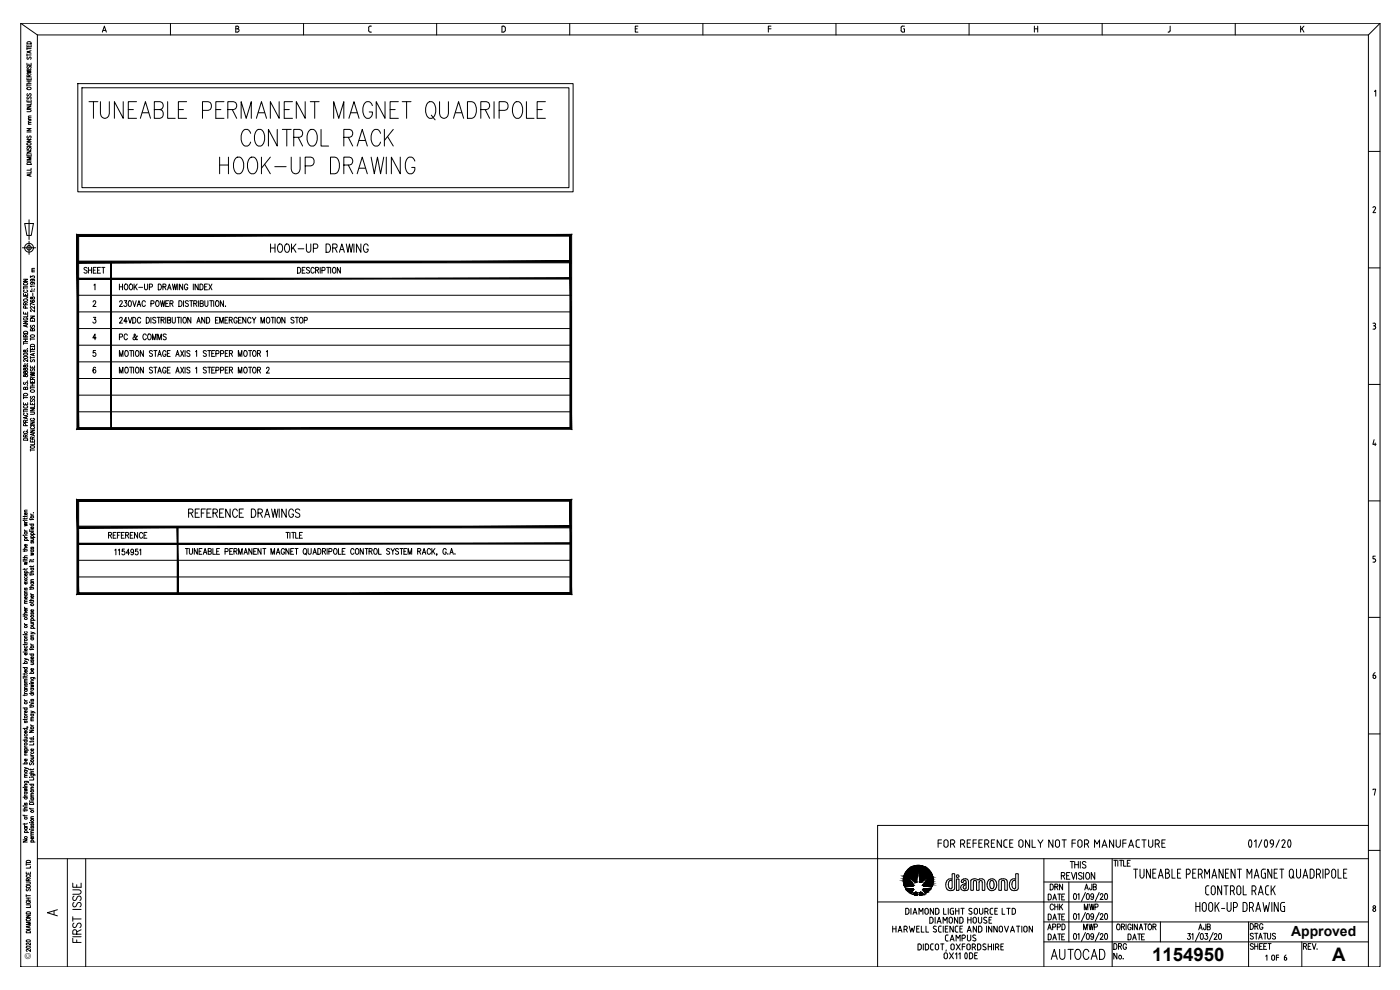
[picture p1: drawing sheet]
<svg xmlns="http://www.w3.org/2000/svg" width="420mm" height="297mm" viewBox="0 0 420 297" stroke-linecap="round" stroke-linejoin="round" font-family="sans-serif">
<defs><g id="words">
<text font-size="6.2" x="314.7" y="288.9">AUTOCAD</text>
<text font-size="5.7" x="80.4" y="76.9">HOOK-UP DRAWING</text>
<g font-size="5.6">
<text x="345.8" y="288.4">1154950</text>
<text x="399.8" y="288.4">A</text>
</g>
<g font-size="4.9">
<text x="314.3" y="268.1">DRN</text>
<text x="324.6" y="268.1">AJB</text>
<text x="13.4" y="275.9">A</text>
<text x="313.6" y="271.3">DATE</text>
<text x="314.3" y="274.1">CHK</text>
<text x="324.6" y="274.1">MWP</text>
<text x="313.6" y="280.1">APPD</text>
<text x="313.6" y="277.3">DATE</text>
<text x="324.2" y="280.1">MWP</text>
<text x="358.8" y="280.1">AJB</text>
<text x="313.6" y="283.3">DATE</text>
<text x="337.6" y="283.3">DATE</text>
</g>
<g font-size="4.4">
<text x="34.9" y="103">PC &amp; COMMS</text>
<text x="380.6" y="289.3">OF</text>
<text x="384.5" y="289.3">6</text>
</g>
<text font-size="4.2" x="387.5" y="280.7">Approved</text>
<text font-size="2.4" x="9.3" y="287.9" transform="rotate(-90 9.3 287.9)">©</text>
</g></defs>
<!-- layer: 0 -->
<g fill="#000" stroke="#000" stroke-width=".3">
<path d="M23.1 70.3l.5 .6 148-.6zM23.6 70.9l148-.6-.6 .6zM171.6 70.3l-.6 .6 .6 57.9zM171 70.9l.6 57.9-.6-.5zM23.1 128.8h148.5l-.6-.5zM23.1 128.8l.5-.5h147.4zM23.1 70.3v58.5l.5-.5zM23.1 70.3l.5 .6v57.4z"/>
<path d="M33.2 78.6l.3 49.9v-49.9zM33.2 78.6l.3 49.9h-.3z"/>
<path d="M23.3 78.9h148v-.6zM23.3 78.3h148l-148 .6z"/>
<path d="M23.3 83.5v.2l148-.2zM23.3 83.7l148-.2v.2z"/>
<path d="M23.1 149.9l.5 .5 148-.5zM23.6 150.4l148-.5-.6 .5zM171.6 149.9l-.6 .5 .6 28zM171 150.4l.6 28-.6-.6zM23.1 178.4h148.5l-.6-.6zM23.1 178.4l.5-.6h147.4zM23.1 149.9v28.5l.5-.6zM23.1 149.9l.5 .5v27.4z"/>
<path d="M53.2 158.1l.2 20v-20zM53.2 158.1l.2 20h-.2z"/>
<path d="M23.3 158.4h148v-.5zM23.3 157.9h148l-148 .5z"/>
<path d="M23.3 163v.2l148-.2zM23.3 163.2l148-.2v.2z"/>
</g>
<g fill="none" stroke="#000" stroke-width=".3">
<path d="M23.3 25.1h148.7v32.5h-148.7zM24.6 26.3h146.2v30h-146.2zM33.3 78.6h27.5M23.3 88.6h148M23.3 93.6h148M23.3 98.6h148M23.3 103.6h148M23.3 108.6h148M23.3 113.6h148M23.3 118.6h148M23.3 123.6h148M33.3 158.1h27.5"/>
<path d="M23.3 173.1h148M23.3 168.1h148M33.3 163.1h27.5"/>
</g>
<!-- layer: Text -->
<g fill="none" stroke="#000" stroke-width=".3">
<path d="M26.7 30.5h2.7M28 30.5v5M30.1 30.5v3.6a1.34 1.34 0 0 0 1.4 1.4 1.34 1.34 0 0 0 1.3-1.4v-3.6M37 30.5v5l-2.7-5v5M38.5 32.9h1.5M41 30.5h-2.5v5h2.5M42.1 35.5l1.5-5 1.6 5M42.7 33.8h1.9M46.3 32.9h1.7a1.21 1.21 0 0 0 1-1.2 1.21 1.21 0 0 0-1-1.2h-1.7v5h1.7a1.36 1.36 0 0 0 1-1.3 1.36 1.36 0 0 0-1-1.3M50.3 30.5v5h2.3M53.5 32.9h1.6M56 30.5h-2.5v5h2.5"/>
<path d="M60.8 33.1h1.7a1.35 1.35 0 0 0 1-1.3 1.35 1.35 0 0 0-1-1.3h-1.7v5M64.8 32.9h1.5M67.2 30.5h-2.4v5h2.4M68.4 32.9h1.7a1.21 1.21 0 0 0 1-1.2 1.21 1.21 0 0 0-1-1.2h-1.7v5M69.7 32.9l1.3 2.6M72.4 35.5v-5l1.5 5 1.5-5v5M76.9 35.5l1.6-5 1.5 5M77.1 39.1l.4-.3a1.67 1.67 0 0 1 1.9 1.9 3 3 0 0 1-1.1 3.1 1.67 1.67 0 0 1-1.9-1.9 3.5 3.5 0 0 1 .7-2.8zM77.5 33.8h1.9M83.2 38.8v5l-2.6-5v5M83.8 30.5v5l-2.7-5v5M84.7 38.8h2.7"/>
<path d="M85.3 32.9h1.5M86.1 38.8v5M87.8 30.5h-2.5v5h2.5M91.6 30.5v5l-2.7-5v5M92.9 39.1l.4-.3a1.67 1.67 0 0 1 1.9 1.9 3 3 0 0 1-1.1 3.1 1.67 1.67 0 0 1-1.9-1.9 3.5 3.5 0 0 1 .7-2.8zM93.1 30.5h2.7M94.4 30.5v5M96.4 38.8v5h2.2M100.1 35.5v-5l1.6 5 1.5-5v5M104.7 35.5l1.5-5 1.6 5M105.3 33.8h1.9M111.8 31.7a1.34 1.34 0 0 0-1.4-1.2 1.34 1.34 0 0 0-1.3 1.2 3.2 3.2 0 0 0 .9 3.8 1.5 1.5 0 0 0 1.8-1.9h-1"/>
<path d="M115.4 38.8v5M115.5 30.5v5l-2.6-5v5M117.1 32.9h1.5M118 38.8l-2.6 3.3M119.5 30.5h-2.4v5h2.4M120.7 30.5h2.7M122 30.5v5M128.5 30.7l.4-.2a1.66 1.66 0 0 1 1.9 1.9 3.1 3.1 0 0 1-1.2 3.1 1.69 1.69 0 0 1-1.9-1.9 3.5 3.5 0 0 1 .8-2.9zM129.4 34.6l1.2 1.4M131.9 30.5v3.6a1.34 1.34 0 0 0 1.3 1.4 1.34 1.34 0 0 0 1.4-1.4v-3.6M136.1 35.5l1.5-5 1.5 5M136.7 33.8h1.9"/>
<path d="M140.3 30.5h1.3a2.97 2.97 0 0 1 1 4.3l-1 .7h-1.3zM144.3 32.9h1.7a1.21 1.21 0 0 0 1-1.2 1.21 1.21 0 0 0-1-1.2h-1.7v5M145.6 32.9l1.3 2.6M148.3 30.5v5M149.8 33.1h1.7a1.35 1.35 0 0 0 1-1.3 1.35 1.35 0 0 0-1-1.3h-1.7v5M154.6 30.7l.3-.2a1.66 1.66 0 0 1 1.9 1.9 3.1 3.1 0 0 1-1.1 3.1 1.69 1.69 0 0 1-1.9-1.9 3.5 3.5 0 0 1 .8-2.9zM158 30.5v5h2.3M161.2 32.9h1.5M163.7 30.5h-2.5v5h2.5M65.9 47.1v5M65.9 49.5h2.7M68.6 47.1v5"/>
<path d="M70.8 47.4l.4-.3a1.67 1.67 0 0 1 1.9 2 3 3 0 0 1-1.1 3 1.67 1.67 0 0 1-1.9-1.9 3.5 3.5 0 0 1 .7-2.8zM75 47.4l.4-.3a1.67 1.67 0 0 1 1.9 2 3 3 0 0 1-1.1 3 1.67 1.67 0 0 1-1.9-1.9 3.5 3.5 0 0 1 .7-2.8zM75.2 40a1.34 1.34 0 0 0-1.3-1.2 1.34 1.34 0 0 0-1.3 1.2 3.1 3.1 0 0 0 .9 3.8 1.41 1.41 0 0 0 1.7-1.2M78.5 47.1v5M79.4 49.3l1.7 2.8M81.1 47.1l-2.6 3.4M82.5 50h3.4M87.4 47.1v3.6a1.34 1.34 0 0 0 1.3 1.5 1.34 1.34 0 0 0 1.4-1.5v-3.6M88.2 41.2h1.7a1.21 1.21 0 0 0 .9-1.2 1.21 1.21 0 0 0-.9-1.2h-1.7v5M89.5 41.2l1.3 2.6M91.6 49.8h1.7a1.36 1.36 0 0 0 1-1.3 1.36 1.36 0 0 0-1-1.4h-1.7v5M99.2 47.1h1.3a2.97 2.97 0 0 1 1 4.3l-.4 .5-.6 .2h-1.3z"/>
<path d="M103.2 41.2h1.7a1.21 1.21 0 0 0 1-1.2 1.21 1.21 0 0 0-1-1.2h-1.7v5M103.2 49.5h1.7a1.21 1.21 0 0 0 1-1.2 1.21 1.21 0 0 0-1-1.2h-1.7v5M104.5 41.2l1.4 2.6M104.5 49.5l1.4 2.6M107.2 43.8l1.5-5 1.5 5M107.2 52.1l1.5-5 1.5 5M107.8 42.1h1.9M107.8 50.5h1.9M111.4 47.1l.9 5 1-5 .9 5 1-5M114.2 40a1.33 1.33 0 0 0-1.3-1.2 1.33 1.33 0 0 0-1.3 1.2 3.1 3.1 0 0 0 .9 3.8 1.38 1.38 0 0 0 1.7-1.2M115.9 47.1v5M116.3 41l1.7 2.8"/>
<path d="M120.1 47.1v5l-2.6-5v5M124.5 48.3a1.34 1.34 0 0 0-1.3-1.2 1.34 1.34 0 0 0-1.4 1.2 3.1 3.1 0 0 0 1 3.8 1.49 1.49 0 0 0 1.7-1.9h-1M26.1 80.5l-.3-.3-.6 .3 .1 .3 .8 .7-.3 .5-.6-.3M26.5 80.2v1.8M26.5 81.1h1M27.5 80.2v1.8M27.9 90.6l.3-.4 .5 .3-.8 1.5h.9M28 95.2h.7l-.4 .7a.51 .51 0 0 1 .5 .8 .51 .51 0 0 1-.9-.1M28 81.1h.6M28.2 85.5l.3-.3v1.8M28.9 80.2h-.9v1.8h.9M29.3 81.1h.5"/>
<path d="M30.1 80.2h-.8v1.8h.8M30.5 80.2h1M31 80.2v1.8M35.8 85.2v1.8M35.8 86h1M35.9 90.6l.3-.4 .5 .3-.9 1.5h1M35.9 95.6l.3-.4 .5 .3-.9 1.5h1M36.8 85.2v1.8M37.3 90.2h.7l-.4 .7a.51 .51 0 0 1 .5 .8 .51 .51 0 0 1-.9-.1M37.6 85.3l.1-.1a.89 .89 0 0 1 .7 .9 .89 .89 0 0 1-.7 .9 1.13 1.13 0 0 1-.1-1.7zM38.2 96.4h-1l.6-1.2v1.8M38.5 95.2l.5 1.8 .6-1.8"/>
<path d="M38.7 90.3l.2-.1a.97 .97 0 0 1 .5 .9 .97 .97 0 0 1-.5 .9l-.4-.8zM39 85.3l.2-.1a.89 .89 0 0 1 .7 .9 .89 .89 0 0 1-.7 .9 1.13 1.13 0 0 1-.2-1.7zM39.8 90.2l.6 1.8 .5-1.8M39.8 95.2a.87 .87 0 0 1 1 .9 .87 .87 0 0 1-1 .9zM40.2 85.2v1.8M40.6 86l.6 1M41.2 92l.5-1.8 .5 1.8M41.2 85.2l-1 1.2M41.4 91.4h.6M41.6 86.2h1.2M42.2 95.6a.51 .51 0 0 0-.6-.4 .51 .51 0 0 0-.4 .7v.4a.51 .51 0 0 0 .4 .6 .51 .51 0 0 0 .6-.4M43.4 85.2v1.3l.4 .5 .3-.1 .2-.4v-1.3"/>
<path d="M43.6 90.6a.51 .51 0 0 0-.6-.4 .51 .51 0 0 0-.4 .7v.4a.51 .51 0 0 0 .4 .6 .51 .51 0 0 0 .6-.3M43.9 95.2a.87 .87 0 0 1 1 .9 .87 .87 0 0 1-1 .9zM44.8 86.1l.8-.1 .1-.6-.9-.2v1.8M45.3 91.1l.8-.1 .1-.6-.9-.2v1.8M45.3 95.2v1.8M46.8 95.4l-.4-.2-.6 .2 .2 .5 .6 .3a.48 .48 0 0 1-.1 .7 .48 .48 0 0 1-.7-.2M46.9 90.3l.2-.1a.89 .89 0 0 1 .7 .9 .89 .89 0 0 1-.7 .9 1.16 1.16 0 0 1-.2-1.7zM47.2 95.2h.9M47.5 85.2a.87 .87 0 0 1 1 .9 .87 .87 0 0 1-1 .9zM47.6 95.2v1.8M48.2 90.2l.3 1.8 .3-1.8 .3 1.8 .4-1.8M48.3 96h.8l.1-.6-.9-.2v1.8"/>
<path d="M48.8 96l.5 1M48.9 86h.8v-.7l-.8-.1v1.8M49.4 86l.4 1M49.7 91h.6M49.7 95.2v1.8M50.3 87l.5-1.8 .6 1.8M50.3 96h.8l.1-.6-.9-.2v1.8l.9-.2v-.4l-.3-.4M50.5 86.4h.7M50.6 90.2h-.9v1.8h.9M51 91h.8v-.7l-.8-.1v1.8M51.5 91l.4 1M51.7 95.2v1.3l.4 .5 .5-.3v-1.5"/>
<path d="M51.8 85.2l.3 1.8 .3-1.8 .3 1.8 .4-1.8M53.1 95.2h1M53.3 85.2v1.8M53.6 95.2v1.8M53.7 90.2a.87 .87 0 0 1 .9 .9 .87 .87 0 0 1-.9 .9zM54.4 95.2v1.8M54.8 85.2v1.8l-.9-1.8v1.8M55.1 90.2v1.8M55.1 95.3l.2-.1a.89 .89 0 0 1 .7 .9 .89 .89 0 0 1-.7 .9 1.16 1.16 0 0 1-.2-1.7zM56.3 85.6a.51 .51 0 0 0-.6-.4 .51 .51 0 0 0-.3 .7v.4a.52 .52 0 0 0 .4 .7 .52 .52 0 0 0 .5-.7h-.3M56.5 90.5l-.3-.3-.6 .3 .1 .3 .8 .7-.3 .5-.6-.3M56.9 90.2h1"/>
<path d="M57.3 95.2v1.8l-1-1.8v1.8M57.4 90.2v1.8M58 85.2v1.8M58.1 91h.8v-.7l-.8-.1v1.8M58.6 91l.5 1M59.1 97l.5-1.8 .5 1.8M59.3 96.4h.6M59.5 85.2v1.8l-1-1.8v1.8M59.5 90.2v1.8M60 85.2a.87 .87 0 0 1 1 .9 .87 .87 0 0 1-1 .9zM60.1 91h.8v-.7l-.8-.1v1.8l.8-.2 .1-.4-.3-.4M61.4 86h.5"/>
<path d="M61.5 90.2v1.3l.4 .5 .4-.3 .1-1.5M61.5 95.2v1.8l-1-1.8v1.8M62 95.2a.87 .87 0 0 1 1 .9 .87 .87 0 0 1-1 .9zM62.3 85.2h-.9v1.8h.9M62.7 85.2l.9 1.8M62.9 90.2h1M63.4 90.2v1.8M63.6 85.2l-.9 1.8M64.1 90.2v1.8M64.7 96h.5M64.9 90.3l.2-.1a.89 .89 0 0 1 .6 .9 .89 .89 0 0 1-.6 .9 1.13 1.13 0 0 1-.2-1.7zM65.5 95.2h-.8v1.8h.8"/>
<path d="M65.9 97v-1.8l.6 1.8 .5-1.8v1.8M67.1 90.2v1.8l-1-1.8v1.8M67.5 96h.6M67.7 91.8v.1M68.4 95.2h-.9v1.8h.9M68.8 96h.8l.1-.6-.9-.2v1.8M69.3 96l.4 1M71.2 95.6a.51 .51 0 0 0-.6-.4 .51 .51 0 0 0-.4 .7v.4a.52 .52 0 0 0 .5 .7 .52 .52 0 0 0 .5-.7h-.3M71.6 96h.5M72.5 95.2h-.9v1.8h.9M73.8 95.2v1.8l-.9-1.8v1.8M75.3 95.6a.51 .51 0 0 0-.6-.4 .51 .51 0 0 0-.4 .7v.4a.51 .51 0 0 0 .4 .6 .51 .51 0 0 0 .6-.4"/>
<path d="M75.7 95.2l.5 .8 .6-.8M76.2 96v1M78.3 97v-1.8l.5 1.8 .6-1.8v1.8M80.2 95.3l.1-.1a.89 .89 0 0 1 .7 .9 .89 .89 0 0 1-.7 .9 1.18 1.18 0 0 1-.1-1.7zM81.4 95.2h.9M81.9 95.2v1.8M82.6 95.2v1.8M83.4 95.3l.1-.1a.89 .89 0 0 1 .7 .9 .89 .89 0 0 1-.7 .9 1.18 1.18 0 0 1-.1-1.7zM85.5 95.2v1.8l-.9-1.8v1.8M88.2 95.4l-.3-.2-.6 .2 .1 .5 .8 .6-.3 .5-.6-.3M88.6 95.2h1M89.1 95.2v1.8"/>
<path d="M89.3 80.2a.87 .87 0 0 1 1 .9 .87 .87 0 0 1-1 .9zM90.1 95.3l.1-.1a.89 .89 0 0 1 .7 .9 .89 .89 0 0 1-.7 .9 1.13 1.13 0 0 1-.1-1.7zM90.7 81.1h.5M91.3 96.1l.8-.1 .1-.6-.9-.2v1.8M91.6 80.2h-.9v1.8h.9M92.9 80.5l-.3-.3-.6 .3 .1 .4 .7 .3a.48 .48 0 0 1-.1 .8 .48 .48 0 0 1-.7-.3M94.3 80.6a.51 .51 0 0 0-.6-.4 .51 .51 0 0 0-.4 .7v.4a.51 .51 0 0 0 .4 .7 .51 .51 0 0 0 .6-.4M94.7 81.1l.8-.1v-.7l-.8-.1v1.8M95.2 81.1l.4 .9M96.1 80.2v1.8M96.6 81.1h.8v-.8l-.8-.1v1.8M98 80.2h1"/>
<path d="M98.5 80.2v1.8M99.2 80.2v1.8M100 80.3l.2-.1a.89 .89 0 0 1 .6 .9 .89 .89 0 0 1-.6 .9 1.13 1.13 0 0 1-.2-1.7zM102.2 80.2v1.8l-1-1.8v1.8M28.7 105.2h-.7l-.1 .7a.52 .52 0 0 1 .8 .1 .52 .52 0 0 1-.1 .7 .52 .52 0 0 1-.7-.1M28.7 110.4l-.3-.2a1.02 1.02 0 0 0 0 1.7 .52 .52 0 0 0 .4-.6 .52 .52 0 0 0-.7-.4l-.2 .4M28.9 101.4h-1l.6-1.2v1.7M35.8 106.9v-1.7l.6 1.7 .5-1.7v1.7M35.8 111.9v-1.7l.6 1.7 .5-1.7v1.7M37.7 105.3l.1-.1a.9 .9 0 0 1 .7 .9 .9 .9 0 0 1-.7 .8 1.2 1.2 0 0 1-.1-1.6zM37.7 110.3l.1-.1a.9 .9 0 0 1 .7 .9 .9 .9 0 0 1-.7 .8 1.2 1.2 0 0 1-.1-1.6zM38.9 105.2h.9"/>
<path d="M38.9 110.2h.9M39.4 105.2v1.7M39.4 110.2v1.7M40.1 105.2v1.7M40.1 110.2v1.7M40.9 105.3l.1-.1a.9 .9 0 0 1 .7 .9 .9 .9 0 0 1-.7 .8 1.2 1.2 0 0 1-.1-1.6zM40.9 110.3l.1-.1a.9 .9 0 0 1 .7 .9 .9 .9 0 0 1-.7 .8 1.2 1.2 0 0 1-.1-1.6zM43 105.2v1.7l-.9-1.7v1.7M43 110.2v1.7l-.9-1.7v1.7M45.8 105.4l-.4-.2-.6 .2 .2 .5 .8 .5-.4 .5-.6-.2M45.8 110.4l-.4-.2-.6 .2 .2 .5 .8 .5-.4 .5-.6-.2M46.2 105.2h.9"/>
<path d="M46.2 110.2h.9M46.6 105.2v1.7M46.6 110.2v1.7M47.3 106.9l.6-1.7 .5 1.7M47.3 111.9l.6-1.7 .5 1.7M47.6 106.3h.6M47.6 111.3h.6M49.8 105.6a.52 .52 0 0 0-.6-.4 .52 .52 0 0 0-.4 .7v.4a.53 .53 0 0 0 .5 .7 .53 .53 0 0 0 .5-.7h-.3M49.8 110.6a.52 .52 0 0 0-.6-.4 .52 .52 0 0 0-.4 .7v.4a.53 .53 0 0 0 .5 .6 .53 .53 0 0 0 .5-.6h-.3M50.2 106h.6M50.2 111h.6M51.1 105.2h-.9v1.7h.9"/>
<path d="M51.1 110.2h-.9v1.7h.9M52.7 106.9l.6-1.7 .5 1.7M52.7 111.9l.6-1.7 .5 1.7M52.9 106.3h.7M52.9 111.3h.7M54.2 105.2l.9 1.7M54.2 110.2l.9 1.7M55.1 105.2l-.9 1.7M55.1 110.2l-.9 1.7M55.5 105.2v1.7M55.5 110.2v1.7M57 105.4l-.3-.2-.6 .2v.4l.9 .6-.3 .5-.6-.2"/>
<path d="M57 110.4l-.3-.2-.6 .2v.4l.9 .6-.3 .5-.6-.2M58.7 105.5l.3-.3v1.7M58.7 110.5l.3-.3v1.7M61.9 105.4l-.3-.2-.6 .2 .1 .5 .7 .3a.48 .48 0 0 1-.1 .7 .48 .48 0 0 1-.7-.2M61.9 110.4l-.3-.2-.6 .2 .1 .5 .7 .3a.48 .48 0 0 1-.1 .7 .48 .48 0 0 1-.7-.2M62.3 105.2h1M62.3 110.2h1M62.8 105.2v1.7M62.8 110.2v1.7M63.5 106h.6M63.5 111h.6M64.4 105.2h-.9v1.7h.9"/>
<path d="M64.4 110.2h-.9v1.7h.9M64.8 106.1l.8-.1v-.7l-.8-.1v1.7M64.8 111.1l.8-.1v-.7l-.8-.1v1.7M66.2 106.1l.8-.1v-.7l-.8-.1v1.7M66.2 111.1l.8-.1v-.7l-.8-.1v1.7M67.6 106h.5M67.6 111h.5M68.5 105.2h-.9v1.7h.9M68.5 110.2h-.9v1.7h.9M68.9 106l.8-.1v-.6l-.8-.1v1.7M68.9 111l.8-.1v-.6l-.8-.1v1.7M69.3 111l.5 .9"/>
<path d="M69.3 106l.5 .9M71.5 106.9v-1.7l.6 1.7 .5-1.7v1.7M71.5 111.9v-1.7l.6 1.7 .5-1.7v1.7M73.4 105.3l.1-.1a.91 .91 0 0 1 .7 .9 .91 .91 0 0 1-.7 .8 1.18 1.18 0 0 1-.1-1.6zM73.4 110.3l.1-.1a.91 .91 0 0 1 .7 .9 .91 .91 0 0 1-.7 .8 1.18 1.18 0 0 1-.1-1.6zM74.6 105.2h.9M74.6 110.2h.9M75.1 105.2v1.7M75.1 110.2v1.7M76.1 105.3l.1-.1a.9 .9 0 0 1 .7 .9 .9 .9 0 0 1-.7 .8 1.15 1.15 0 0 1-.1-1.6zM76.1 110.3l.1-.1a.9 .9 0 0 1 .7 .9 .9 .9 0 0 1-.7 .8 1.15 1.15 0 0 1-.1-1.6zM77.3 106l.7-.1 .1-.5-.8-.2v1.7"/>
<path d="M77.3 111l.7-.1 .1-.6-.8-.1v1.7M77.7 106l.5 .9M77.7 111l.5 .9M79.9 105.5l.3-.3v1.7M80 110.6l.2-.4 .6 .3-.9 1.4h1M34.8 159.8h-.8v1.7h.8M36.1 159.8h-.9v1.7M37.3 159.8h-.9v1.7h.9M40 159.8h-.9v1.7h.9M41.3 159.8v1.7l-.9-1.7v1.7M44.1 159.8h-.9v1.7h.9M56.6 153.9l1.1-.1 .2-.4-.2-.5-1.1-.2v2.5"/>
<path d="M57.3 153.9l.6 1.3M58.6 153.9h.8M59.8 152.7h-1.2v2.5h1.2M60.4 153.9h.8M61.6 152.7h-1.2v2.5M62.1 153.9h.8M63.4 152.7h-1.3v2.5h1.3M63.9 153.9l1.2-.1 .2-.4-.2-.5-1.2-.2v2.5M64.6 153.9l.7 1.3M65.9 153.9h.8M67.2 152.7h-1.3v2.5h1.3M69.1 152.7v2.5l-1.4-2.5v2.5"/>
<path d="M71.2 153.3a.74 .74 0 0 0-.9-.6 .74 .74 0 0 0-.5 1v.6a.74 .74 0 0 0 .5 .9 .74 .74 0 0 0 .9-.6M71.8 153.9h.8M73 152.7h-1.2v2.5h1.2M75.4 152.7a1.35 1.35 0 0 1 1.4 .9 1.35 1.35 0 0 1-.4 1.5l-1 .1zM77.4 153.9l1.2-.1 .2-.4-.2-.5-1.2-.2v2.5M78.1 153.9l.7 1.3M79.4 155.2l.8-2.5 .7 2.5M79.7 154.4h1M81.5 152.7l.5 2.5 .5-2.5 .5 2.5 .4-2.5M83.8 152.7v2.5M85.8 159.8h.9M85.9 152.7v2.5l-1.3-2.5v2.5"/>
<path d="M86.3 159.8v1.7M87 159.8v1.7M87.5 159.8h1M88 159.8v1.7M88.1 153.3a.73 .73 0 0 0-.9-.6 .73 .73 0 0 0-.5 1v.6a.74 .74 0 0 0 .7 .9 .74 .74 0 0 0 .7-.9h-.5M88.7 159.8v1.7h.8M90 153.1a.66 .66 0 0 0-.9-.4 .66 .66 0 0 0-.3 .9l1.1 .7a.59 .59 0 0 1-.4 .9l-.7-.1-.2-.2M90.7 159.8h-.8v1.7h.8M32.6 160.6l.8-.1v-.7h-.8v1.7M33 160.6l.5 .9M34 160.6h.5M34.4 165.1l.4-.4v1.8"/>
<path d="M35.2 160.6h.6M35.5 165.1l.3-.4v1.8M36.4 160.6h.6M37.4 164.7h-.7l-.1 .8a.52 .52 0 0 1 .8 0 .52 .52 0 0 1-.1 .8 .52 .52 0 0 1-.7-.1M37.7 160.6l.8-.1v-.7h-.8v1.7M38.2 160.6l.4 .9M38.9 165.9h-1l.7-1.2v1.8M39.1 160.6h.5M40.1 165.3l-.2 .4a.47 .47 0 0 1-.6-.1 .47 .47 0 0 1 .1-.6 .47 .47 0 0 1 .6 0l.1 .3a.82 .82 0 0 1-.5 1.2l-.3-.3M41.4 164.7h-.7l-.1 .8a.52 .52 0 0 1 .8 0 .52 .52 0 0 1-.1 .8 .52 .52 0 0 1-.7-.1M41.9 165.1l.3-.4v1.8M42.8 160.2a.51 .51 0 0 0-.6-.4 .51 .51 0 0 0-.4 .6v.4a.51 .51 0 0 0 .4 .7 .51 .51 0 0 0 .6-.4"/>
<path d="M43.2 160.6h.6M55.6 164.6h1M56.1 164.6v1.7M56.8 164.6v1.2l.4 .5 .5-.2 .1-1.5M59.2 164.6v1.7l-.9-1.7v1.7M59.8 165.4h.5M60.6 164.6h-.8v1.7h.8M61 166.3l.6-1.7 .5 1.7M61.2 165.7h.7M62.5 165.4l.8-.1v-.6l-.8-.1v1.7l.9-.1v-.5l-.3-.3M63.9 164.6v1.7h.8M65 165.4h.6"/>
<path d="M65.9 164.6h-.9v1.7h.9M67.5 165.5l.8-.1v-.7l-.8-.1v1.7M68.9 165.4h.6M69.8 164.6h-.9v1.7h.9M70.2 165.4l.8-.1v-.6l-.8-.1v1.7M70.7 165.4l.4 .9M71.6 166.3v-1.7l.5 1.7 .6-1.7v1.7M73.2 166.3l.5-1.7 .6 1.7M73.4 165.7h.7M75.6 164.6v1.7l-.9-1.7v1.7M76.1 165.4h.6M77 164.6h-.9v1.7h.9"/>
<path d="M78.3 164.6v1.7l-.9-1.7v1.7M78.9 164.6h.9M79.3 164.6v1.7M81.3 166.3v-1.7l.6 1.7 .5-1.7v1.7M82.9 166.3l.6-1.7 .5 1.7M83.1 165.7h.7M85.4 165a.51 .51 0 0 0-.6-.4 .51 .51 0 0 0-.4 .6v.5a.52 .52 0 0 0 .5 .6 .52 .52 0 0 0 .5-.6h-.4M86.7 164.6v1.7l-.9-1.7v1.7M87.2 165.4h.6M88.1 164.6h-.9v1.7h.9M88.5 164.6h1M89 164.6v1.7"/>
<path d="M89.9 160.6h.5M91.2 164.7l.2-.1a.89 .89 0 0 1 .7 .8 .89 .89 0 0 1-.7 .9 1.13 1.13 0 0 1-.2-1.6zM91.6 166l.4 .5M92.5 164.6v1.2l.4 .5 .4-.2 .1-1.5M93.9 166.3l.5-1.7 .6 1.7M94.1 165.7h.7M95.4 164.6a.87 .87 0 0 1 .9 .8 .87 .87 0 0 1-.9 .9zM96.8 165.4l.8-.1v-.6l-.8-.1v1.7M97.2 165.4l.5 .9M98.2 164.6v1.7M98.7 165.5l.8-.1v-.7l-.8-.1v1.7M100.4 164.7l.1-.1a.89 .89 0 0 1 .7 .8 .89 .89 0 0 1-.7 .9 1.13 1.13 0 0 1-.1-1.6z"/>
<path d="M101.6 164.6v1.7h.8M102.7 165.4h.5M103.6 164.6h-.9v1.7h.9M106.2 165a.51 .51 0 0 0-.6-.4 .51 .51 0 0 0-.4 .6v.5a.51 .51 0 0 0 .4 .6 .51 .51 0 0 0 .6-.4M106.9 164.7l.1-.1a.89 .89 0 0 1 .7 .8 .89 .89 0 0 1-.7 .9 1.16 1.16 0 0 1-.1-1.6zM109 164.6v1.7l-.9-1.7v1.7M109.6 164.6h.9M110 164.6v1.7M110.8 165.4l.7-.1 .1-.6-.8-.1v1.7M111.2 165.4l.5 .9M112.4 164.7l.2-.1a.89 .89 0 0 1 .6 .8 .89 .89 0 0 1-.6 .9 1.16 1.16 0 0 1-.2-1.6zM113.6 164.6v1.7h.8"/>
<path d="M116.9 164.8l-.3-.2-.6 .2 .1 .3 .8 .7-.3 .5-.6-.2M117.3 164.6l.6 .8 .5-.8M117.9 165.4v.9M119.6 164.8l-.3-.2-.6 .2 .1 .4 .7 .4a.48 .48 0 0 1-.1 .7 .48 .48 0 0 1-.7-.2M120 164.6h.9M120.5 164.6v1.7M121.2 165.4h.6M122.1 164.6h-.9v1.7h.9M122.5 166.3v-1.7l.5 1.7 .5-1.7v1.7M125.3 165.4l.8-.1 .1-.6-.9-.1v1.7M125.8 165.4l.5 .9M126.7 166.3l.6-1.7 .5 1.7"/>
<path d="M126.9 165.7h.7M129.2 165a.51 .51 0 0 0-.6-.4 .51 .51 0 0 0-.4 .6v.5a.51 .51 0 0 0 .4 .6 .51 .51 0 0 0 .6-.4M129.6 164.6v1.7M129.9 165.3l.6 1M130.5 164.6l-.9 1.1M131.1 166.2l-.1 .5M133.9 165a.51 .51 0 0 0-.6-.4 .51 .51 0 0 0-.4 .6v.5a.52 .52 0 0 0 .5 .6 .52 .52 0 0 0 .5-.6h-.3M134.4 166.2h.1M135 166.3l.5-1.7 .6 1.7M135.2 165.7h.7M136.5 166.2h.1M20.2 257.7v32.4"/>
<path d="M25.7 257.7v32.4M21.8 267h1.8a.67 .67 0 0 1 .7 .6 .67 .67 0 0 1-.7 .7h-1.8M21.8 265v1.2h2.5v-1.2M21.8 275.7h2.5M21.8 275.1v1.3M21.8 272.9h2.5M22.2 277a.71 .71 0 0 0-.4 .7 .71 .71 0 0 0 .6 .6l.4-.2 .5-.9 .7-.2a.77 .77 0 0 1 0 1.3M22.2 270.8a.67 .67 0 0 0-.4 .8 .67 .67 0 0 0 .9 .4l.6-1 .7-.2a.77 .77 0 0 1 0 1.3M22.2 268.9a.67 .67 0 0 0-.4 .8 .67 .67 0 0 0 .9 .4l.6-1 .7-.2a.77 .77 0 0 1 0 1.3M23 265.5v.7M24.3 279l-1.3 .6M21.8 281.5v1.3h2.5"/>
<path d="M21.8 281.1h2.5M23 280.3l-.1-1.1-.4-.2-.6 .2-.1 1.1h2.5M23 282v.8"/>
</g>
<!-- layer: Drawing Border -->
<g fill="none" stroke="#000" stroke-width=".3">
<path d="M6.2 7h408v283.1h-408zM6.2 7l5 3.5M8.1 19v.6h1.2v-.6M8.1 13.4v.7h1.2v-.7M8.1 14.3v.6M8.1 16.2v.6M8.1 16.5h1.2M8.1 14.6h1.2M8.1 12.7a.68 .68 0 0 1 .8-.2 .68 .68 0 0 1 .4 .7h-1.2zM8.3 19.9l-.2 .2 .2 .4 .9-.6 .1 .2-.1 .4M8.3 17.1l-.2 .2 .2 .5 .9-.7 .1 .2-.1 .5M8.7 13.7v.4"/>
<path d="M8.7 19.2v.4M8.9 15.4v.4M9.3 15.2l-1.2 .4 1.2 .4M11.2 10.5h399.5M11.2 10.5v279.6M30.7 9.6l.6-1.8 .6 1.8M30.9 9.1h.9M51.2 7v3.5M70.8 7.8l.8 .2v.4l-.3 .2a.5 .5 0 0 1 .5 .5 .5 .5 0 0 1-.5 .5h-.5zM70.8 8.6h.5M91.1 7v3.5M111.5 7.8l-.8 .2-.1 1.2 .3 .4h.6"/>
<path d="M131 7v3.5M150.6 7.8l.8 .1a1.21 1.21 0 0 1 .2 1.4l-1 .3zM171 7v3.5M190.6 8.6h.6M191.5 7.8h-.9v1.8h.9M210.9 7v3.5M230.6 8.6h.8M231.4 7.8h-.8v1.8M250.9 7v3.5M270.4 8.3v.8M271.1 8.6h.3v1l-.7-.1-.3-.4M271.4 7.8l-.7 .1-.3 .4"/>
<path d="M290.8 7v3.5M310.4 8.6h1M310.4 7.8v1.8M311.4 7.8v1.8M330.8 7v3.5M351.2 9.2l-.2 .4h-.4M351.2 7.8v1.4M370.7 7v3.5M390.3 7.8v1.8M390.7 8.5l.6 1.1M391.3 7.8l-1 1.1M410.7 10.5v279.6"/>
<path d="M414.2 7l-3.5 3.5M8.1 38.6h1.2l-1.2 .6h1.2M8.1 32.9h.9l.3 .2-.1 .4h-1.1M8.1 31.8h1.2l-1.2 .7h1.2M8.1 30v.6h1.2v-.6M8.1 23.4v.6h1.2v-.6M8.1 21.1l1.2 .2-1.2 .3 1.2 .2-1.2 .3M8.1 39.6h1.2M8.1 25.5h1.2M8.1 25.2v.7M8.1 25h1.2M8.1 24.3h1.2"/>
<path d="M8.1 20.9h1.2M8.1 26.3a.61 .61 0 0 1 .8-.2 .61 .61 0 0 1 .4 .6 .61 .61 0 0 1-.7 .3 .61 .61 0 0 1-.5-.7zM8.3 29l-.2 .3 .2 .4 .9-.7 .1 .3-.1 .4M8.3 28.1l-.2 .2 .2 .5 .9-.7 .1 .2-.1 .5M8.5 37.3h.8M8.5 35.8h.8M8.7 23.1l-.1-.6h-.5v.6h1.2M8.7 23.6v.4M8.7 24.3v.7M8.7 30.2v.4M9.3 36.8h-.7l.1 .5M9.3 36.2l-.7 .1 .1 .5"/>
<path d="M9.3 35.3l-.7 .1 .1 .4M9.3 34.8h-.7l.1 .5M9.3 30.9v.5h-1.2M9.3 22.4l-.6 .3M412.5 27.5l.4-.4v1.8M8.1 46.2v.6h1.2v-.6M8.1 45.3h1.2l-1.2 .6h1.2M8.1 41.8h1.2l-1.2 .7h1.2M8.1 48.4h1.2M8.1 43.9h1.2M8.1 48.9a.68 .68 0 0 1 .8-.2 .68 .68 0 0 1 .4 .6h-1.2zM8.1 43a.62 .62 0 0 1 .8-.3 .62 .62 0 0 1 .4 .7 .61 .61 0 0 1-.7 .2 .61 .61 0 0 1-.5-.6z"/>
<path d="M8.3 44.2l-.2 .6h.4l.3-.5 .4-.1 .1 .3-.1 .4M8.3 40.8l-.2 .2 .2 .5 .7-.7 .3 .2-.1 .5M8.7 46.4v.4M8.9 52.3v.5M9.3 52.2l-1.2 .3 1.2 .4M9.3 51.3v.6h-1.2M9.3 50.5v.6h-1.2M9.3 47.2h-1.2l1.2 .4-1.2 .4h1.2M410.7 45.4h3.5M6.7 74.3h4M7.4 67.1h2.6l-.6 3.5h-1.3zM8.7 65.9v6"/>
<path d="M8.7 72.4v3.9M412 62.3l.3-.3 .3 .1 .2 .5M412.8 62.6l-.7 1.2h.8M7 96.4h1.3l-1.3 .7h1.3M7 93.6v.6h1.3v-.6M7 88.9l1.2 .1v.3l-.3 .1M7 88v.6h1.3v-.6M7 83.8h1.3l-1.3 .6h1.3M7 86.1v.6M7 86.4h1.3M7 85.9h1.3M7.1 99.6a.68 .68 0 0 1 .8-.2 .68 .68 0 0 1 .4 .6h-1.3z"/>
<path d="M7.1 89.9a.62 .62 0 0 1 .7-.3 .62 .62 0 0 1 .4 .6 .61 .61 0 0 1-.7 .3 .61 .61 0 0 1-.4-.6zM7.1 84.9a.61 .61 0 0 1 .7-.2 .61 .61 0 0 1 .4 .6 .62 .62 0 0 1-.7 .2 .62 .62 0 0 1-.4-.6zM7.3 95.3a.36 .36 0 0 0-.2 .5 .36 .36 0 0 0 .4 .2h.3a.37 .37 0 0 0 .5-.3 .37 .37 0 0 0-.5-.4v.3M7.3 87a.36 .36 0 0 0-.2 .5 .36 .36 0 0 0 .4 .2h.3a.36 .36 0 0 0 .5-.2 .36 .36 0 0 0-.3-.5M7.6 91.4l-.1-.6h-.3l-.2 .6h1.3M7.6 88.3v.3M7.6 93.9v.3M7.7 92.4l-.1-.5h-.5l-.1 .5h1.3M7.9 97.5v.5M8.3 97.4l-1.3 .4 1.3 .3M8.3 94.5v.5h-1.3M8.3 90.8l-.7 .3"/>
<path d="M9.1 95.8v.6h1.3v-.6M9.1 94.8h1.3l-1.3 .7h1.3M9.1 83.3v-.5l.5 .3a.37 .37 0 0 1 .6-.3 .37 .37 0 0 1-.1 .6M9.2 89.2l-.1 .3a.42 .42 0 0 0 .5 .1 .42 .42 0 0 0 .2-.5 .35 .35 0 0 1 .6 .2 .35 .35 0 0 1-.3 .5 .35 .35 0 0 1-.4-.3l-.2-.3zM9.3 97.6l-.2 .2 .2 .5 .9-.7 .2 .2-.2 .5M9.3 90.1l-.1 .1a.58 .58 0 0 0 .5 .5 .58 .58 0 0 0 .6-.5 .37 .37 0 0 0-.5-.1 .37 .37 0 0 0-.1 .5l.3 .1M9.5 86.7h.1M9.5 84.7a.32 .32 0 0 1 .4 .4 .32 .32 0 0 1-.4 .2l-.4-.3a.71 .71 0 0 1 1.3 .1l-.2 .2M9.5 83.8a.32 .32 0 0 1 .4 .3 .32 .32 0 0 1-.4 .3l-.4-.3a.71 .71 0 0 1 1.3 0l-.2 .2M9.5 81.6h.9M9.7 98.8l.3-.2 .4 .2v.5h-1.3l.1-.6h.5v.6M9.7 96v.4"/>
<path d="M9.8 87.9v.9M10.3 86.7h.1M10.4 92.9v.7l-.6-.5a.34 .34 0 0 0-.5-.2 .34 .34 0 0 0-.1 .5l.2 .1M10.4 91.9v.7l-.6-.5a.34 .34 0 0 0-.5-.1 .34 .34 0 0 0-.1 .5h.2M10.4 91.5l-1.3-.5v.7M10.4 87.3h-1.3l.3 .3M10.4 85.9h-1.3l.3 .2M10.4 81.1h-.8l.2 .5M10.4 80.5l-.8 .1 .2 .5M410.7 80.4h3.5M412.1 97l.7 .1v.4l-.4 .2M412.2 97.8h.3"/>
<path d="M412.4 97.8l.4 .3M412.8 98.4l-.2 .3h-.5M412.9 98.2v.2M7 102.7v.6M7 119v.6M7 119.3h1.3M7 103h1.3M7 102.5h1.3M7 101.8h1.3M7 101.4h1.3M7.1 118.2a.62 .62 0 0 1 .7-.2 .62 .62 0 0 1 .4 .6 .61 .61 0 0 1-.7 .2 .61 .61 0 0 1-.4-.6zM7.1 112.5v.4h.4a.43 .43 0 0 1 .3-.5 .43 .43 0 0 1 .5 .4 .44 .44 0 0 1-.6 .2 .44 .44 0 0 1-.2-.5z"/>
<path d="M7.1 111.5v.5h.4a.43 .43 0 0 1 .3-.6 .43 .43 0 0 1 .5 .4 .44 .44 0 0 1-.6 .3 .44 .44 0 0 1-.2-.6zM7.1 110.6v.4h.4a.43 .43 0 0 1 .3-.5 .43 .43 0 0 1 .5 .4 .44 .44 0 0 1-.6 .2 .44 .44 0 0 1-.2-.5zM7.1 109.6v.5h.4a.43 .43 0 0 1 .3-.6 .43 .43 0 0 1 .5 .4 .44 .44 0 0 1-.6 .3 .44 .44 0 0 1-.2-.6zM7.1 107a.61 .61 0 0 1 .7-.2 .61 .61 0 0 1 .4 .6 .61 .61 0 0 1-.7 .3 .61 .61 0 0 1-.4-.7zM7.1 106.1a.61 .61 0 0 1 .7-.3 .61 .61 0 0 1 .4 .7 .61 .61 0 0 1-.7 .2 .61 .61 0 0 1-.4-.6zM7.1 105.1v.5h.4a.43 .43 0 0 1 .3-.6 .43 .43 0 0 1 .5 .4 .45 .45 0 0 1-.6 .2 .45 .45 0 0 1-.2-.5zM7.2 114.7l-.2 .2 .2 .5 .7-.7 .4 .2-.2 .5M7.5 109.2h.1M7.6 116.4l.3-.2 .4 .2v.4h-1.3l.1-.5h.5v.5M7.6 101v-.5h-.5l-.1 .5h1.3M7.6 101.8v.7M8.2 115.7v.1"/>
<path d="M8.2 114.3h.1M8.2 109.2h.1M8.2 104.6v.1M8.3 107.9v.6l-1-.6-.3 .4 .3 .2M8.3 100.4l-.7 .3M9.1 114.1v.7h1.3v-.7M9.1 111.9l1.3 .2-1.3 .3 1.3 .2-1.3 .3M9.1 109.8v.6h1.3v-.6M9.1 104.3v.6h1.3v-.6M9.1 101.4v.7M9.1 105.1v.6M9.1 107v.6"/>
<path d="M9.1 116v.7M9.1 116.3h1.3M9.1 115.8h1.3M9.1 115.1h1.3M9.1 111.7h1.3M9.1 107.3h1.3M9.1 105.4h1.3M9.1 101.7h1.3M9.2 117.1a.63 .63 0 0 1 .7-.2 .63 .63 0 0 1 .4 .6 .62 .62 0 0 1-.7 .3 .62 .62 0 0 1-.4-.7zM9.2 103.5a.68 .68 0 0 1 .8-.2 .68 .68 0 0 1 .4 .7h-1.3zM9.2 100.6a.63 .63 0 0 1 .7-.2 .63 .63 0 0 1 .4 .6 .62 .62 0 0 1-.7 .3 .62 .62 0 0 1-.4-.7zM9.3 119.9l-.2 .2 .2 .4 .3-.1 .3-.5h.4l-.1 .6"/>
<path d="M9.3 118.9l-.2 .2 .2 .5 .3-.1 .3-.6 .4 .1-.1 .6M9.3 110.7l-.2 .2 .2 .4 .7-.6 .4 .2-.2 .4M9.3 107.9l-.2 .2 .2 .5 .3-.1 .3-.5h.4l-.1 .6M9.7 113.9v-.6h-.5l-.1 .6h1.3M9.7 104.5v.4M9.7 110v.4M9.7 114.4v.4M9.7 115.1v.7M10 106.2v.4M10.4 106l-1.3 .4 1.3 .4M10.4 113.2l-.7 .3M410.7 115.3h3.5"/>
<path d="M7 120.8v.6h1.3v-.6M7 123.3h1.3M7 123v.7M7 122.8h1.3M7.1 131.6a.68 .68 0 0 1 .8-.2 .68 .68 0 0 1 .4 .7h-1.3zM7.3 129.4a.37 .37 0 0 0-.2 .4 .37 .37 0 0 0 .4 .3h.3a.37 .37 0 0 0 .5-.4 .37 .37 0 0 0-.5-.3v.2M7.3 124a.37 .37 0 0 0-.2 .4 .37 .37 0 0 0 .4 .3h.3a.37 .37 0 0 0 .5-.3 .37 .37 0 0 0-.3-.4M7.3 121.7a.36 .36 0 0 0-.2 .5 .36 .36 0 0 0 .4 .2h.3a.36 .36 0 0 0 .5-.2 .36 .36 0 0 0-.3-.5M7.6 131.1v-.6h-.5l-.1 .6h1.3M7.6 126.7l-.1-.6h-.3l-.2 .6h1.3M7.6 121.1v.3M7.7 127.7l-.1-.5h-.5l-.1 .5h1.3"/>
<path d="M7.9 125.1v.5M8.2 129v.1M8.3 125l-1.3 .3 1.3 .4M8.3 130.4l-.7 .4M8.3 126.1l-.7 .3M9.1 132v.6h1.3v-.6M9.1 129h1.3l-1.3 .7h1.3M9.1 126.6h1.3l-1.3 .7h1.3M9.1 123.7h.9l.4 .2-.2 .4h-1.1M9.1 122.6h1.3l-1.3 .7h1.3M9.1 120.8v.6h1.3v-.6M9.1 134.7v.6"/>
<path d="M9.1 135h1.3M9.1 127.6h1.3M9.2 133.9a.63 .63 0 0 1 .7-.2 .63 .63 0 0 1 .4 .6 .62 .62 0 0 1-.7 .3 .62 .62 0 0 1-.4-.7zM9.4 127.9a.37 .37 0 0 0-.3 .5 .37 .37 0 0 0 .5 .3h.3a.37 .37 0 0 0 .5-.3 .37 .37 0 0 0-.3-.5M9.4 125.5a.37 .37 0 0 0-.3 .5 .37 .37 0 0 0 .5 .2h.3a.37 .37 0 0 0 .5-.3 .37 .37 0 0 0-.5-.4v.2M9.7 131.7v-.5l-.5-.1-.1 .6h1.3M9.7 121v.4M9.7 132.3v.3M10 130.1v.5M10.4 132.9v.5h-1.3M10.4 130l-1.3 .4 1.3 .3M10.4 121.7v.5h-1.3"/>
<path d="M10.4 131.1l-.7 .3M412.4 131.9l-.4 1.4h1M412.7 132.9v.8M7 156.2h.1M7.3 159l.4 .3M7.3 157.1l.9 .2-.9 .1 .9 .2-.9 .2M7.3 156.4l.4 .4M7.3 154.8v.3M7.3 155.5v.3M7.3 159.3h.9M7.3 156.8h.9M7.3 156.1h.9"/>
<path d="M7.3 153.6h.9M8 153.9l.1 .1a.36 .36 0 0 1-.4 .5 .36 .36 0 0 1-.2-.6h.2v.6M8.2 155.4l-.3 .2h-1M8.2 154.7l-.3 .3h-1M8.2 153.1h-.8l.2 .5M8.9 159.1h.1M8.8 155.6l.3 .3h1M8.8 159.4h1.3M8.8 157.3h1.3M9.2 154.2l.4 .3M9.2 155.7v.3M9.2 159h.9"/>
<path d="M9.2 154.5h.9M9.4 157.3a.34 .34 0 0 0 0 .4 .34 .34 0 0 0 .5 0 .34 .34 0 0 0 0-.4M9.9 158.1l.1 .1a.34 .34 0 0 1-.1 .5 .34 .34 0 0 1-.4-.1 .34 .34 0 0 1 0-.5l.1 .6M10 153.8v.1M410.7 150.3h3.5M7 168.3h.1M7 160.6h.1M6.9 167.3h1.3M6.9 164.8h1.3M7.3 168.6l.9 .2-.9 .2 .9 .2-.9 .2M7.3 160.9l.4 .4M7.3 165.1v.4"/>
<path d="M7.3 167.6v.4M7.3 170.6v.3M7.3 178.2h.9M7.3 177.8h.9M7.3 173.8l.9 .6M7.3 171.9h1.3M7.3 168.3h.9M7.3 162.2h1.3M7.3 161.3h.9M7.3 160.6h.9M7.5 178.2l-.1 .1a.36 .36 0 0 0 .4 .5 .36 .36 0 0 0 .2-.6M7.5 176.4l-.1 .5h.2l.4-.5 .2 .2-.2 .3"/>
<path d="M7.5 173l-.1 .1a.36 .36 0 0 0 .4 .5 .36 .36 0 0 0 .2-.6M7.5 171.9l-.1-.1a.36 .36 0 0 1 .4-.5 .36 .36 0 0 1 .2 .6M7.5 162.2l-.1-.1a.36 .36 0 0 1 .4-.5 .36 .36 0 0 1 .2 .6M8 179l.1 .1a.34 .34 0 0 1-.1 .5 .34 .34 0 0 1-.5-.1 .34 .34 0 0 1 .1-.5l.1 .6M8 174.7l.1 .1a.34 .34 0 0 1-.1 .4 .34 .34 0 0 1-.5-.1 .34 .34 0 0 1 .1-.4l.1 .5M8 172.1l.1 .1a.34 .34 0 0 1-.1 .5 .34 .34 0 0 1-.5-.1 .34 .34 0 0 1 .1-.5l.1 .6M8 163.4h.1a.36 .36 0 0 1-.4 .5 .36 .36 0 0 1-.2-.5h.2v.5M8.2 180h-.8l.2 .5M8.2 177.3l-.8 .1 .2 .4M8.2 170.6l-.3 .2h-1M8.2 167.6l-.3 .2h-1M8.2 166.8h-.8l.2 .5"/>
<path d="M8.2 165.1l-.3 .2h-1M8.2 164.3h-.8l.2 .5M8.2 173.8l-.9 .6M8.8 176.2h1.3M8.8 171.9h1.3M8.9 168.6h.1M9.2 178l.4 .4M9.2 165.9l.9 .2-.9 .2 .9 .1-.9 .2M9.2 161.3h1.3M9.2 167.9v.3M9.2 169.8v.3M9.2 172.3v.3"/>
<path d="M9.2 176.6v.3M9.2 178.4h.9M9.2 174.8h.9M9.2 174.4h.9M9.2 170.5h.9M9.2 168.5h.9M9.2 165h.9M9.2 161.6h.9M9.2 160.3h1.3M9.4 174.8a.34 .34 0 0 0 0 .4 .34 .34 0 0 0 .5 0 .34 .34 0 0 0 0-.4M9.4 170.5l-.1 .1a.35 .35 0 0 0 .4 .5 .35 .35 0 0 0 .2-.6M9.4 165l-.1 .1a.35 .35 0 0 0 .4 .5 .35 .35 0 0 0 .2-.6"/>
<path d="M9.4 164.2l-.2 .1 .2 .4 .3-.5h.3l-.1 .5M9.4 162.4l-.2 .2 .2 .4 .3-.5h.3l-.1 .5M9.4 161.3a.34 .34 0 0 1 0-.5 .34 .34 0 0 1 .5 0 .34 .34 0 0 1 0 .5M9.4 160.3a.34 .34 0 0 1 0-.4 .34 .34 0 0 1 .5 0 .34 .34 0 0 1 0 .4M9.8 161.6l.2 .5-.8 .1M9.9 178.7l.1 .1a.34 .34 0 0 1-.1 .4 .34 .34 0 0 1-.4 0 .34 .34 0 0 1 0-.5l.1 .6M10.1 179.6l-.8 .1 .2 .5M10.1 176.5l-.3 .2h-1M10.1 175.7l-.8 .1 .2 .4M10.1 173.9l-.8 .1 .2 .4M10.1 172.2l-.3 .3h-1M10.1 171.4l-.8 .1 .2 .4"/>
<path d="M10.1 169.8l-.3 .2h-1M10.1 167.8l-.3 .2h-1M412.8 166.9h-.7v.8h.5l.2 .4M412.8 168.3l-.2 .3-.5 .1M412.9 168.1v.2M7 190.4h.1M6.9 199.1h1.3M6.9 195.6h1.3M6.9 184.3h1.3M7.3 197.5l.9 .3-.9 .3M7.3 192.5l.4 .4M7.3 187l.4 .4"/>
<path d="M7.3 182.2l.4 .3M7.3 184.6v.4M7.3 193.2v.3M7.3 192.9h.9M7.3 191.4h.9M7.3 190.4h.9M7.3 187.4h.9M7.3 182.5h.9M7.3 181h.9M7.5 199.1l-.1-.1a.36 .36 0 0 1 .4-.5 .36 .36 0 0 1 .2 .6M7.5 193.8l-.1 .1a.36 .36 0 0 0 .4 .5 .36 .36 0 0 0 .2-.6M7.5 189.5l-.1 .1a.36 .36 0 0 0 .4 .5 .36 .36 0 0 0 .2-.6"/>
<path d="M8 195.9l.1 .1a.36 .36 0 0 1-.4 .5 .36 .36 0 0 1-.2-.5l.2-.1v.6M8 194.7l.1 .1a.34 .34 0 0 1-.1 .4 .34 .34 0 0 1-.5-.1 .34 .34 0 0 1 .1-.4l.1 .5M8 182.8l.1 .1a.34 .34 0 0 1-.1 .5 .34 .34 0 0 1-.5-.1 .34 .34 0 0 1 .1-.5l.1 .6M8.2 197.8l.4 .3M8.2 193.2l-.3 .2h-1M8.2 190.8l-.8 .1 .2 .5M8.2 184.6l-.3 .2h-1M8.2 183.8h-.8l.2 .5M8.2 180.5l-.8 .1 .2 .4M8.8 194.6l.3 .3h1M8.8 196.2h1.3M8.8 180.2h1.3"/>
<path d="M9.2 193.2l.4 .3M9.2 189.6l.9 .3-.9 .3M9.2 186.4l.4 .3M9.2 180.5v.3M9.2 194.7v.3M9.2 198.9h.9M9.2 193.5h.9M9.2 191.4h.9M9.2 191.1h.9M9.2 188.5h1.3M9.2 187.1h.9M9.2 186.7h.9"/>
<path d="M9.2 186.1h1.3M9.4 198l-.2 .1 .2 .4 .3-.5h.3l-.1 .5M9.4 196.2l-.1 .1a.35 .35 0 0 0 .4 .5 .35 .35 0 0 0 .2-.6M9.4 191.4l-.1 .1a.35 .35 0 0 0 .4 .5 .35 .35 0 0 0 .2-.6M9.4 188.5h-.1a.35 .35 0 0 1 .4-.5 .35 .35 0 0 1 .2 .5M9.4 186.1a.34 .34 0 0 1 0-.5 .34 .34 0 0 1 .5 0 .34 .34 0 0 1 0 .5M9.4 183.8l-.2 .2 .2 .3 .3-.5h.3l-.1 .5M9.8 198.9l.2 .4-.8 .1M9.8 187.1l.2 .5h-.8M9.9 197.1a.33 .33 0 0 1 0 .5 .33 .33 0 0 1-.4 0 .33 .33 0 0 1 0-.5l.1 .6M9.9 182.9l.1 .1a.34 .34 0 0 1-.1 .5 .34 .34 0 0 1-.4-.1 .34 .34 0 0 1 0-.5l.1 .6M10.1 190.6h-.8l.2 .5"/>
<path d="M10.1 189.9l.4 .3M10.1 180.5l-.3 .2h-1M410.7 185.2h3.5M7 203.4h.1M6.9 218.6h1.3M6.9 212.4h1.3M6.9 200.3h1.3M7.3 214.1l.4 .4M7.3 209.9l.4 .4M7.3 207.7l.4 .4M7.3 202v.4M7.3 202.7v.4"/>
<path d="M7.3 208.4v.4M7.3 215.7v.3M7.3 214.5h.9M7.3 210.3h.9M7.3 208.1h.9M7.3 206.9h.9M7.3 206.6h.9M7.3 204.9h.9M7.3 203.4h.9M7.5 218.6l-.1 .1a.36 .36 0 0 0 .4 .4 .36 .36 0 0 0 .2-.5M7.5 216.3l-.1 .5h.2l.4-.5 .2 .2-.2 .3M7.5 212.4l-.1 .1a.36 .36 0 0 0 .4 .5 .36 .36 0 0 0 .2-.6"/>
<path d="M7.5 206.9l-.1 .1a.36 .36 0 0 0 .4 .5 .36 .36 0 0 0 .2-.6M7.5 205.1l-.1 .5h.2l.4-.5 .2 .2-.2 .4M7.5 200.3l-.1 .1a.36 .36 0 0 0 .4 .5 .36 .36 0 0 0 .2-.6M8 219.4l.1 .1a.34 .34 0 0 1-.1 .4 .34 .34 0 0 1-.5-.1 .34 .34 0 0 1 .1-.4l.1 .6M8 213.3l.1 .1a.36 .36 0 0 1-.4 .5 .36 .36 0 0 1-.2-.6h.2v.6M8 201.2h.1a.36 .36 0 0 1-.4 .5 .36 .36 0 0 1-.2-.5h.2v.5M8.1 218.1l.3 .1M8.2 215.7l-.3 .2h-1M8.2 208.4l-.3 .2h-1M8.2 206l-.8 .1 .2 .5M8.2 204.3l-.8 .1 .2 .5M8.2 203.8l-.8 .1 .2 .4"/>
<path d="M8.2 202.7l-.3 .2h-1M8.2 202l-.3 .2h-1M8.8 219.1h1.3l-1.3 .6h1.3M8.9 210.7h.1M8.9 205.1h.1M8.8 211.6h1.3M8.8 208.1h1.3M8.8 202h1.3M9.2 217.4l.4 .4M9.2 213.3l.9 .3-.9 .3M9.2 207.3l.4 .4M9.2 205.4l.9 .2-.9 .2 .9 .2-.9 .2"/>
<path d="M9.2 203.3h1.2l.1 .4M9.2 206.5h.9M9.2 211.9v.4M9.2 217.8h.9M9.2 216.3h.9M9.2 214.3h.9M9.2 210.7h.9M9.2 207.7h.9M9.2 205.1h.9M9.2 204.8h.9M9.4 214.3a.34 .34 0 0 0 0 .5 .34 .34 0 0 0 .5 0 .34 .34 0 0 0 0-.5M9.4 209.8l-.1 .5 .6-.5 .2 .2-.2 .3"/>
<path d="M9.4 208.1h-.1a.35 .35 0 0 0 .4 .5 .35 .35 0 0 0 .2-.5M9.4 206.5l-.1 .1a.35 .35 0 0 0 .4 .5 .35 .35 0 0 0 .2-.6M9.4 203.3a.34 .34 0 0 0 0 .5 .34 .34 0 0 0 .5 0 .34 .34 0 0 0 0-.5M9.4 202h-.1a.35 .35 0 0 1 .4-.5 .35 .35 0 0 1 .2 .5M9.9 200.6a.33 .33 0 0 1 0 .5 .33 .33 0 0 1-.4 0 .33 .33 0 0 1 0-.5l.1 .6M10.1 215.7l-.8 .1 .2 .5M10.1 215.2l-.8 .1 .2 .4M10.1 213.6l.4 .3M10.1 211.9l-.3 .2h-1M10.1 211.1h-.8l.2 .5M10.1 204.2l-.8 .1 .2 .5M412.1 202.6h.4a.42 .42 0 0 1 .3 .7 .42 .42 0 0 1-.7-.1z"/>
<path d="M412.7 201.8l-.6 .8M7 236.3h.1M6.9 239.2h1.3M6.9 229.2h1.3M6.9 222.1h1.3M7.3 238.5l.4 .4M7.3 236.6l.9 .2-.9 .1 .9 .2-.9 .2M7.3 234.4l1.2 .1v.4M7.3 230.3l.9 .2-.9 .3M7.3 226.2l.4 .3M7.3 223.8l.4 .4M7.3 238.9h.9"/>
<path d="M7.3 237.7h.9M7.3 236.2h.9M7.3 235.9h.9M7.3 233.2h.9M7.3 231.2h.9M7.3 226.5h.9M7.3 225.1h1.3M7.3 224.2h.9M7.3 221.2h.9M7.5 239.2l-.1 .1a.36 .36 0 0 0 .4 .5 .36 .36 0 0 0 .2-.6M7.5 237.7l-.1 .1a.36 .36 0 0 0 .4 .4 .36 .36 0 0 0 .2-.5M7.5 234.4l-.1 .1a.36 .36 0 0 0 .4 .5 .36 .36 0 0 0 .2-.6"/>
<path d="M7.5 231.2l-.1 .1a.36 .36 0 0 0 .4 .5 .36 .36 0 0 0 .2-.6M7.5 229.2l-.1-.1a.36 .36 0 0 1 .4-.5 .36 .36 0 0 1 .2 .6M7.5 225.1l-.1-.1a.36 .36 0 0 1 .4-.5 .36 .36 0 0 1 .2 .6M7.5 222.1l-.1 .1a.36 .36 0 0 0 .4 .4 .36 .36 0 0 0 .2-.5M7.5 220.3l-.1 .1a.36 .36 0 0 0 .4 .4 .36 .36 0 0 0 .2-.5M7.9 221.2l.2 .5h-.8M8 227.7l.1 .1a.36 .36 0 0 1-.4 .5 .36 .36 0 0 1-.2-.5l.2-.1v.6M8 225.3l.1 .2a.34 .34 0 0 1-.1 .4 .34 .34 0 0 1-.5-.1 .34 .34 0 0 1 .1-.5l.1 .6M8.2 235.4h-.8l.2 .5M8.2 232.7h-.8l.2 .5M8.2 232.2h-.8l.2 .5M8.2 230.5l.4 .4"/>
<path d="M8.9 233.2h.1M8.8 235.3h1.3M8.8 232h1.3M8.8 221.5h1.3M9 228.8l-.2 .3 .2 .4 .9-.7 .2 .3-.2 .4M9.2 232.3l1.2 .1 .1 .3M9.2 226.3l.4 .4M9.2 233.2h.9M9.2 222.4v.3M9.2 230.7v.4M9.2 239.4h.9M9.2 239.1h.9"/>
<path d="M9.2 236.8h.9M9.2 227.1h.9M9.2 226.7h.9M9.4 239.4l-.1 .1a.35 .35 0 0 0 .4 .5 .35 .35 0 0 0 .2-.6M9.4 235.3a.34 .34 0 0 0 0 .5 .34 .34 0 0 0 .5 0 .34 .34 0 0 0 0-.5M9.4 232.3l-.1 .1a.35 .35 0 0 0 .4 .5 .35 .35 0 0 0 .2-.6M9.4 225.5l-.1 .1a.35 .35 0 0 0 .4 .5 .35 .35 0 0 0 .2-.6M9.4 221.5a.34 .34 0 0 0 0 .4 .34 .34 0 0 0 .5 0 .34 .34 0 0 0 0-.4M9.8 227.1l.2 .5h-.8M9.9 224.7a.33 .33 0 0 1 0 .5 .33 .33 0 0 1-.4 0 .33 .33 0 0 1 0-.5l.1 .6M10 221v.1M10.1 238.6h-.8l.2 .5"/>
<path d="M10.1 238l-.8 .1-.1 .2 .3 .3M10.1 236.2l-.8 .1 .2 .5M10.1 233.5v.5h-1.3M10.1 231.4l-.8 .1 .2 .5M10.1 230.7l-.3 .2h-1M10.1 222.9v.6h-1.3M10.1 222.3l-.3 .3h-1M410.7 220.2h3.5M412.1 237v-.2h.8l-.4 1.8M6.9 252h1.3l-1.3 .7h1.3M6.9 244.5l.3 .3h1M7 241.9h.1"/>
<path d="M6.9 242.8h1.3M7.3 247.6l.4 .4M7.3 249.8h1.3M7.3 248.3h.9M7.3 248h.9M7.3 243.1v.3M7.3 244.6v.3M7.3 247v.4M7.3 241.8h.9M7.5 249.8l-.1-.1a.36 .36 0 0 1 .4-.5 .36 .36 0 0 1 .2 .6M7.5 248.3l-.1 .1a.36 .36 0 0 0 .4 .5 .36 .36 0 0 0 .2-.6M7.5 240.9l-.1 .5h.2l.4-.5 .2 .2-.2 .4"/>
<path d="M7.9 259v.7M7.9 259.3h1.2M7.9 258.3a.68 .68 0 0 1 .8-.2 .68 .68 0 0 1 .4 .7h-1.2zM8.2 247l-.3 .2h-1M8.2 243l-.3 .3h-1M8.2 242.2l-.8 .1 .2 .5M8.9 248.8h.1M8.8 242.5l.3 .2h1M8.9 240.4h.1M8.9 246.9h.1M8.9 240.9a.68 .68 0 0 1 .8-.2 .68 .68 0 0 1 .4 .7h-1.3zM9.1 259.9v.6h-1.2"/>
<path d="M9.2 250.5l.4 .4M9.2 252.7h1.3M9.2 250.9h.9M9.2 250.3h.9M9.2 248.8h.9M9.2 246.8h.9M9.2 245.6h.9M9.2 242.5v.4M9.2 240.3h.9M9.4 252.7a.34 .34 0 0 1 0-.5 .34 .34 0 0 1 .5 0 .34 .34 0 0 1 0 .5M9.4 247.9l-.1 .5 .6-.5 .2 .2-.2 .4M9.4 247.1l-.1 .5 .6-.5 .2 .2-.2 .4"/>
<path d="M9.9 251.2a.33 .33 0 0 1 0 .5 .33 .33 0 0 1-.4 0 .33 .33 0 0 1 0-.5l.1 .5M10.1 249.8h-.8l.2 .5M10.1 249.2l-.8 .1-.1 .2 .3 .3M10.1 245l-.8 .1 .2 .5M11.2 257.6h399.5M263.4 257.6h.1M263.4 257.6v32.5M410.7 255.2h3.5M7.9 274.6h1.2l-1.2 .7h1.2M7.9 264.7h.9l.3 .2-.1 .4h-1.1M7.9 261.6v.7h1.2v-.7M7.9 278.9h1.2"/>
<path d="M7.9 271.5h1.2M7.9 270.1h1.2M7.9 269.5h1.2M7.9 268.7h1.2M7.9 268.4v.7M7.9 279.4a.68 .68 0 0 1 .8-.2 .68 .68 0 0 1 .4 .7h-1.2zM7.9 275.7a.63 .63 0 0 1 .8-.2 .63 .63 0 0 1 .4 .6 .62 .62 0 0 1-.7 .3 .62 .62 0 0 1-.5-.7zM7.9 273.7a.68 .68 0 0 1 .8-.1 .68 .68 0 0 1 .4 .6h-1.2zM7.9 265.8a.63 .63 0 0 1 .8-.2 .63 .63 0 0 1 .4 .6 .63 .63 0 0 1-.7 .2 .63 .63 0 0 1-.5-.6zM8.1 266.6l-.2 .6 .4 .1 .3-.6 .4-.1 .1 .3-.1 .4M8.2 270.4a.37 .37 0 0 0-.3 .5 .37 .37 0 0 0 .5 .2h.3a.37 .37 0 0 0 .4-.4 .37 .37 0 0 0-.4-.3v.2M8.2 262.6a.36 .36 0 0 0-.3 .4 .36 .36 0 0 0 .5 .3h.3a.36 .36 0 0 0 .4-.3 .36 .36 0 0 0-.3-.4"/>
<path d="M8.5 264.3l-.1-.6-.4-.1-.1 .7h1.2M8.5 261.9v.4M8.5 269.5v.6M8.7 277.9v.4M9.1 277.7l-1.2 .4 1.2 .4M9.1 276.7h-1.2l1.2 .4-1.2 .3h1.2M9.1 271.7v.6h-1.2M9.1 263.6l-.6 .3M412.8 272.9a.4 .4 0 0 0-.6-.2 .4 .4 0 0 0 0 .6 .4 .4 0 0 0 .6-.2M412.9 272.9v.2M7.9 284a.61 .61 0 0 1 .8-.2 .61 .61 0 0 1 .4 .6 .62 .62 0 0 1-.7 .2 .62 .62 0 0 1-.5-.6zM7.9 282.1a.61 .61 0 0 1 .8-.2 .61 .61 0 0 1 .4 .6 .62 .62 0 0 1-.7 .2 .62 .62 0 0 1-.5-.6z"/>
<path d="M9.1 284.8v.7l-.9-.6-.3 .2 .3 .3M9.1 282.9v.7l-.6-.5a.34 .34 0 0 0-.4-.1 .34 .34 0 0 0-.2 .4l.3 .1"/>
<circle cx="8.7" cy="74.3" r="1.32"/>
<circle cx="8.7" cy="74.3" r=".67"/>
<circle cx="7.7" cy="159.9" r=".38"/>
<circle cx="9.6" cy="155.1" r=".38"/>
<circle cx="7.7" cy="185.6" r=".38"/>
<circle cx="7.7" cy="191.9" r=".38"/>
<circle cx="7.7" cy="188" r=".38"/>
<circle cx="9.6" cy="194.1" r=".38"/>
<circle cx="9.6" cy="184.9" r=".38"/>
<circle cx="9.6" cy="181.4" r=".38"/>
<circle cx="7.7" cy="215.1" r=".38"/>
<circle cx="7.7" cy="210.9" r=".38"/>
<circle cx="9.6" cy="218.4" r=".38"/>
<circle cx="7.7" cy="223.2" r=".38"/>
<circle cx="9.6" cy="237.4" r=".38"/>
<circle cx="9.6" cy="228.2" r=".38"/>
<circle cx="7.7" cy="251.3" r=".38"/>
<circle cx="7.7" cy="245.5" r=".38"/>
<circle cx="9.6" cy="243.5" r=".38"/>
<circle cx="9.6" cy="246.2" r=".38"/>
<circle cx="412.4" cy="272.1" r=".39"/>
</g>
<!-- layer: Title Block -->
<g fill="none" stroke="#000" stroke-width=".3">
<path d="M313.3 257.6v32.5M321.2 258.5h1M321.7 258.5v2M322.5 258.5v2M322.5 259.4h1.1M323.6 258.5v2M324.2 258.5v2M325.9 258.8l-.4-.3-.7 .3 .2 .4 .8 .5 .1 .5-.4 .3-.7-.3M333.8 257.6v32.5M334.3 258.1h.9M334.7 258.1v1.8M335.5 258.1v1.8"/>
<path d="M336 258.1h.9M336.5 258.1v1.8M337.2 258.1v1.8h.8M338.3 259h.6M339.2 258.1h-.9v1.8h.9M263.4 270.6h70.4M267.9 277.9v1.8M267.9 278.7h1M268.9 277.9v1.8M269.5 279.7l.6-1.8 .6 1.8M269.7 279.2h.8M271.3 278.9h.5a.5 .5 0 0 0 .5-.5 .5 .5 0 0 0-.5-.5h-.5v1.8"/>
<path d="M271.5 266.1l.2 .2a4.5 4.5 0 0 0 3.5 2.3v-.6M271.5 266.1a4.5 4.5 0 0 1 4.1-6.5 4.5 4.5 0 0 1 4 6.5M271.8 266.5l2.2 .2 .1 .3-.7 1M271.9 278.9l.4 .8M272.2 272.5l.3 .1a1.21 1.21 0 0 1 .2 1.4l-.5 .3M272.2 272.5h-.4v1.8h.4M272.9 277.9l.4 1.8 .4-1.2 .4 1.2 .4-1.8M273.4 272.5v1.8M274 265.8l.1-.3-1.9-2.6 2.6 1.8h.3l.5-4.6 .5 4.6h.3l2.6-1.8-2 2.6 .2 .3M274 274.3l.6-1.8 .6 1.8M274 265.8l-2.5 .3M274.2 273.8h.8"/>
<path d="M274.6 267.8l.3-.1 .2 .3M274.7 267.8l-.7 .6M275.1 278.7h.6M275.8 274.3v-1.8l.6 1 .6-1v1.8M275.9 277.9h-.8v1.8h.8M276.5 277.9v1.8h.8M277.2 265.8l2.5 .3M277.6 272.8a.5 .5 0 0 1 .6-.3 .5 .5 0 0 1 .4 .5v.8a.5 .5 0 0 1-.5 .5 .5 .5 0 0 1-.5-.5zM277.9 277.9v1.8h.8M279 275.2l.7 .1a1.21 1.21 0 0 1 .2 1.4l-.9 .3zM279.4 266.5l-2.3 .2v.3l.7 1M279.6 266.1l-.1 .2a4.5 4.5 0 0 1-3.6 2.3l.3-.9 1 .7"/>
<path d="M280.2 272.5v1.8l-1-1.8v1.8M280.5 277.9l.5 .1M280.5 277.9l-.4 .5 .8 .5M280.6 275.2v1.8M280.8 272.5l.7 .1a1.21 1.21 0 0 1 .2 1.4l-.9 .3zM280.9 278.9a.49 .49 0 0 1-.1 .8 .49 .49 0 0 1-.7-.2M281.2 277l.6-1.8 .6 1.8M281.4 276.5h.9M281.7 278.3v1.2l.8 .2M282.1 277.9l-.4 .4M282.1 277.9h.4M283 277v-1.8l.6 1 .6-1v1.8"/>
<path d="M283.1 277.9v1.8M283.2 272.5v1.8h.8M283.7 278.7h.6M284.5 277.9h-.8v1.8h.8M284.6 272.5v1.8M285 264.2l.8 .1v2l-.2 .4a1.27 1.27 0 0 1-.8-2.1zM285.8 262.3l.7-.1v4.3a1.48 1.48 0 0 1-1.9 .6 1.48 1.48 0 0 1-.8-1.9l.2-.5a1.22 1.22 0 0 1 1.8-.9zM285.8 275.7a.5 .5 0 0 0-.5-.5 .5 .5 0 0 0-.5 .5v.8a.49 .49 0 0 0 .5 .5 .49 .49 0 0 0 .5-.5M285.8 275.7v.8M286.1 277.9v1.8l-1-1.8v1.8M286.2 272.5l-.8 .1-.2 .4v1.1l1 .2v-1h-.3M286.7 278.3v1.2l.8 .2"/>
<path d="M286.8 272.5v1.8M286.8 273.3h1M287.1 277.9l-.4 .4M287.1 277.9h.4M287.1 262.6h.6l.1 .5-.4 .2-.3-.1zM287.1 263.7l.7 .2-.1 3.3-.7-.2zM287.4 275.2v1.8l-1-1.8v1.8M287.8 272.5v1.8M288 275.2l.7 .1a1.21 1.21 0 0 1 .2 1.4l-.9 .3zM288.1 278.7h.6M288.4 272.5h1M288.6 264.1a1.15 1.15 0 0 1 1.2-.4 1.15 1.15 0 0 1 .9 .9v1.9a1.21 1.21 0 0 1-1.3 .8 1.21 1.21 0 0 1-1.1-1.1 1.71 1.71 0 0 1 1.6-1.1v-.8l-.6-.1a.52 .52 0 0 1-.7 .5z"/>
<path d="M288.9 277.9h-.8v1.8h.8M288.9 272.5v1.8M289 265.4h-.1M289.2 265.9l.7-.5v1.3l-.7-.1zM290.3 279.7l.6-1.8 .6 1.8M290.4 275.2v1.8M290.4 276h1M290.4 279.2h.9M291 273.3l.5 .3a.49 .49 0 0 1 0 .7 .49 .49 0 0 1-.7-.2M291.4 275.2v1.8M291.5 264l1.1-.3 .9 .3a1.17 1.17 0 0 1 1.2-.3 1.17 1.17 0 0 1 .9 1v2.3h-.8l-.1-2.7-.5-.1-.3 .4-.1 2.4-.6 .2-.2-2.9-.7-.1-.2 .5v2.3l-.6 .2zM291.7 272.6a.47 .47 0 0 0-.7 0 .47 .47 0 0 0 0 .7"/>
<path d="M292.4 272.8a.5 .5 0 0 1 .6-.3 .5 .5 0 0 1 .3 .5v.8a.49 .49 0 0 1-.4 .5 .49 .49 0 0 1-.5-.5zM293 275.7a.5 .5 0 0 0-.5-.5 .5 .5 0 0 0-.5 .5v.8a.49 .49 0 0 0 .5 .5 .49 .49 0 0 0 .5-.5M293 275.7v.8M293.1 277.9v1.8l-1-1.8v1.8M293.6 275.2v1.3a.5 .5 0 0 0 .5 .5 .5 .5 0 0 0 .5-.5v-1.3M294 272.5v1.3a.5 .5 0 0 0 .5 .5 .5 .5 0 0 0 .5-.5v-1.3M294.7 279.1l-.6 .6M294.7 278.4l-.3-.4-.7-.1v1.8h.4M294.7 278.4v.7M295.6 273.5h.4a.5 .5 0 0 0 .5-.5 .5 .5 0 0 0-.4-.5h-.5v1.8M296.1 277.9v1.8M296.1 275.3a.48 .48 0 0 0-.7 0 .48 .48 0 0 0 0 .7l.6 .3a.49 .49 0 0 1 0 .7 .49 .49 0 0 1-.8-.2"/>
<path d="M296.2 273.5l.4 .8M296.8 264a1.63 1.63 0 0 1 2 .2 1.63 1.63 0 0 1 .2 2.1 1.45 1.45 0 0 1-1.8 .9 1.45 1.45 0 0 1-1-1.8l.2-.8zM296.8 276h.6M297.1 273.9l.5 .4M297.2 273v.9M297.3 264.3l.3-.2a1.54 1.54 0 0 1 .1 2.6 1.69 1.69 0 0 1-.4-2.4zM297.6 272.5l-.5 .5M297.6 274.3h.4M297.6 272.5h.4M297.6 275.2h-.8v1.8h.8M297.7 277.9v1.8l-1-1.8v1.8M298.6 273.3h.6"/>
<path d="M299.3 277.9v1.8l-1-1.8v1.8M299.4 272.5h-.8v1.8h.8M299.9 264l.7-.3a1.25 1.25 0 0 1 1.7 .9v2.4h-.8v-2.3l-.1-.4-.4-.2-.4 .3-.1 2.7-.6 .1zM299.9 278.1a.5 .5 0 0 1 .6-.2 .5 .5 0 0 1 .4 .5v.8a.5 .5 0 0 1-.5 .5 .5 .5 0 0 1-.5-.5zM300.8 272.5v1.8h.8M301.5 277.9l.6 1.8 .6-1.8M302.2 272.5h.9M302.7 272.5v1.8M303.3 279.7l.6-1.8 .6 1.8M303.4 279.2h.9M304.1 264.2l.7 .1v2l-.2 .4a1.27 1.27 0 0 1-.8-2.1zM304.2 272.5l.3 .1a1.21 1.21 0 0 1 .2 1.4l-.5 .3"/>
<path d="M304.2 272.5h-.4v1.8h.4M304.8 262.3l.8-.1v4.3a1.47 1.47 0 0 1-1.9 .6 1.47 1.47 0 0 1-.8-1.9l.1-.5a1.2 1.2 0 0 1 1.8-.9zM305.1 277.9h.9M305.6 277.9v1.8M306.7 277.9v1.8M307.3 278.1a.5 .5 0 0 1 .6-.2 .5 .5 0 0 1 .4 .5v.8a.5 .5 0 0 1-.5 .5 .5 .5 0 0 1-.5-.5zM309.9 277.9v1.8l-1-1.8v1.8M313.3 264.6h20.5M313.3 276.6h97.4M318.5 262.7h.9l.1-.7-1-.2v2M320.8 264.6v18M321.1 261.8h-1v2"/>
<path d="M321.6 261.8l.6 2 .6-2M322.3 268.2l.3-.1a.99 .99 0 0 1 0 1.8l-.4-.8zM322.3 274.2l.3-.1a.99 .99 0 0 1 0 1.8l-.4-.8zM323.1 261.8v2M323.5 268.5l.3-.4v1.8M323.5 274.5l.3-.4v1.8M324.8 262.1l-.4-.3-.7 .3 .1 .5 1 .6v.3l-.4 .3-.7-.3M325.2 261.8v2M325.8 267.8l-1.3 2.7M325.8 273.8l-1.3 2.6M325.8 279.8l-1.3 2.6M326.1 261.9l.2-.1a1.03 1.03 0 0 1 .8 1 1.03 1.03 0 0 1-.8 1 1.36 1.36 0 0 1-.2-1.9z"/>
<path d="M326.2 268.2l.2-.1a.99 .99 0 0 1 0 1.8l-.4-.8zM326.2 274.2l.2-.1a.99 .99 0 0 1 0 1.8l-.4-.8zM328.2 268.7a.44 .44 0 0 1-.5 .5 .44 .44 0 0 1-.4-.6l.4-.5a.99 .99 0 0 1 0 1.8l-.3-.3M328.2 274.7l-.2 .4a.47 .47 0 0 1-.6-.2 .47 .47 0 0 1 .1-.6 .47 .47 0 0 1 .6 .1l.1 .3a.84 .84 0 0 1-.5 1.2l-.3-.3M328.5 261.8v2l-1-2v2M329.9 267.8l-1.2 2.7M329.9 273.8l-1.2 2.6M329.9 279.8l-1.2 2.6M330.2 268.5l.1-.3a.47 .47 0 0 1 .7 .2 .47 .47 0 0 1-.2 .6l-.7 .9h1M330.2 274.5l.3-.4 .5 .4-.9 1.4h1M331.7 268.2l.2-.1a.99 .99 0 0 1 0 1.8l-.4-.8zM331.7 274.2l.2-.1a.99 .99 0 0 1 0 1.8l-.4-.8z"/>
<path d="M335.3 277.3l.2-.1a.89 .89 0 0 1 .7 .9 .89 .89 0 0 1-.7 .9 1.16 1.16 0 0 1-.2-1.7zM336.6 278.1l.8-.1v-.7l-.8-.1v1.8M337.9 277.2v1.8M339.5 277.7a.51 .51 0 0 0-.7-.4 .51 .51 0 0 0-.3 .6v.4a.52 .52 0 0 0 .5 .7 .52 .52 0 0 0 .5-.7h-.3M339.9 277.2v1.8M340.2 260.8h1.2M340.8 260.8v2.7M341.3 277.2v1.8l-.9-1.8v1.8M341.9 279l.5-1.8 .5 1.8M342.1 260.8v1.9a.62 .62 0 0 0 .6 .8 .62 .62 0 0 0 .6-.8v-1.9M343.3 277.2h1M343.8 277.2v1.8"/>
<path d="M344.8 277.3l.1-.1a.89 .89 0 0 1 .7 .9 .89 .89 0 0 1-.7 .9 1.13 1.13 0 0 1-.1-1.7zM345.2 260.8v2.7l-1.1-2.7v2.7M346 262h.7M346 278.1l.8-.1 .1-.6-.9-.2v1.8M346.5 278.1l.4 .9M346.9 260.8h-.9v2.7h.9M347.6 263.5l.8-2.7 .7 2.7M347.9 262.7h1M348.3 276.6v6M349.8 260.8h.6a.62 .62 0 0 1 .5 .6 .62 .62 0 0 1-.5 .6 .76 .76 0 0 1 .6 .7 .76 .76 0 0 1-.6 .8h-.6zM349.8 262h.6M351.7 260.8v2.7h1"/>
<path d="M353.4 262h.7M354.4 260.8h-1v2.7h1M356 262.3h.6a.77 .77 0 0 0 .6-.8 .77 .77 0 0 0-.6-.7h-.6v2.7M357.9 262h.8M358.9 270.8v2.7M358.9 272h1.2M358.9 260.8h-1v2.7h1M359.6 262.3h.6a.77 .77 0 0 0 .6-.8 .77 .77 0 0 0-.6-.7h-.6v2.7M360 279.8l-1.2 2.6M360.1 270.8v2.7M360.4 262.3l.4 1.2M361 271l.4-.2 .4 .2 .2 1.7a.61 .61 0 0 1-.6 .8 .61 .61 0 0 1-.6-.8z"/>
<path d="M361.5 263.5v-2.7l.8 1.5 .7-1.5v2.7M361.8 267.8l.4 .6 .6 .1M361.8 266.5v1.3M362.8 265.8h-.6l-.4 .6M362.9 271l.4-.2 .5 .2 .1 1.7a.61 .61 0 0 1-.5 .8 .61 .61 0 0 1-.6-.8zM363.7 266l.4-.2 .4 .2 .2 1.7a.61 .61 0 0 1-.6 .8 .61 .61 0 0 1-.6-.8zM363.7 263.5l.7-2.7 .7 2.7M363.9 262.7h1M364.1 279.8l-1.2 2.6M364.7 270.8v2.7M365.1 271.8l.8 1.7M365.9 270.8l-1.2 1.6"/>
<path d="M366.6 272.6h1M366.6 265.8v2.7l-1.2-2.7v2.7M367.1 260.8v2.7l-1.2-2.7v2.7M367.3 265.8h1.3M367.8 262h.7M368 265.8v2.7M368.3 270.8v1.9M368.7 260.8h-.9v2.7h.9M369.3 267.3h.6a.77 .77 0 0 0 .6-.8 .77 .77 0 0 0-.6-.7h-.6v2.7M369.5 270.8v1.9a.62 .62 0 0 1-.6 .8 .62 .62 0 0 1-.6-.8M370 267.3l.5 1.2M370.2 272.3h.6a.77 .77 0 0 0 .6-.8 .77 .77 0 0 0-.6-.7h-.6v2.7"/>
<path d="M370.6 260.8v2.7l-1.1-2.7v2.7M371.4 266l.4-.2 .4 .2 .2 1.7a.62 .62 0 0 1-.6 .8 .62 .62 0 0 1-.6-.8zM371.4 260.8h1.2M372 260.8v2.7M373.1 270.8h.7l.5 .8-.1 1.4-.6 .5h-.5zM373.1 265.8v2.7h1M374.2 263.5v-2.7l.8 1.5 .7-1.5v2.7M374.7 276.6v13.5M375 272.3h.6a.77 .77 0 0 0 .6-.8 .77 .77 0 0 0-.6-.7h-.6v2.7M375.2 277.1a.87 .87 0 0 1 1 .9 .87 .87 0 0 1-1 .9zM375.7 272.3l.5 1.2M375.8 267.3h.5a.77 .77 0 0 0 .6-.8 .77 .77 0 0 0-.6-.7h-.5v2.7"/>
<path d="M376.4 263.5l.7-2.7 .7 2.7M376.5 267.3l.4 1.2M376.6 277.9h.8l.1-.6-.9-.2v1.8M376.6 262.7h1M376.9 273.5l.7-2.7 .7 2.7M377.1 277.9l.4 1M377.1 272.7h1M377.7 268.5l.7-2.7 .7 2.7M377.9 267.7h1M378.5 262.7l.2 .5 .4 .3M378.6 261.5v1.2M379 277.5a.51 .51 0 0 0-.6-.4 .51 .51 0 0 0-.4 .7v.4a.52 .52 0 0 0 .5 .7 .52 .52 0 0 0 .5-.7h-.3"/>
<path d="M379.1 270.8l.4 2.7 .5-1.8 .5 1.8 .5-2.7M379.1 260.8l-.4 .2-.2 .5M379.2 260.8h.6M379.4 262h.4v1.5h-.6M380.4 265.8l-.4 .2-.2 .5 .1 1.6 .5 .4M380.4 268.5h.4M380.4 265.8h.4M381.5 265.8v2.7M381.7 260.8v2.7l-1.2-2.7v2.7M381.7 270.8v2.7M382 266.8l.7 1.7M382.4 262h.7"/>
<path d="M382.7 265.8l-1.2 1.6M383.4 260.8h-1v2.7h1M383.6 270.8v2.7l-1.2-2.7v2.7M384.1 260.8h1.2M384.7 260.8v2.7M385.5 270.8l-1 .2-.2 1.7 .4 .7 .8 .1v-1.5h-.3M387.1 261l.5-.2 .4 .2 .2 1.7a.62 .62 0 0 1-.6 .8 .62 .62 0 0 1-.7-.8zM387.8 262.9l.6 .6M389.1 260.8v1.9a.62 .62 0 0 0 .6 .8 .62 .62 0 0 0 .6-.8v-1.9M391 263.5l.8-2.7 .7 2.7M391.2 262.7h1.1M393.7 260.8l.5 .2 .2 .6-.1 1.4-.6 .5"/>
<path d="M393.7 260.8h-.5v2.7h.5M395.1 262.3h.6a.77 .77 0 0 0 .6-.8 .77 .77 0 0 0-.6-.7h-.6v2.7M395.8 262.3l.5 1.2M397 260.8v2.7M397.7 262.3h.6a.77 .77 0 0 0 .6-.8 .77 .77 0 0 0-.6-.7h-.6v2.7M399.8 261l.5-.2 .4 .2 .2 1.7a.61 .61 0 0 1-.6 .8 .61 .61 0 0 1-.6-.8zM401.6 260.8v2.7h.9M403.2 262h.8M404.2 260.8h-1v2.7h1M275.5 283.2l.7 .1a1.21 1.21 0 0 1 .2 1.4l-.9 .3zM277.1 283.2v1.8M278.7 283.8l-.3-.5-.7-.1v1.8l.7-.1 .3-.4"/>
<path d="M278.7 283.8v.7M279.3 284.6l.2 .4h.6M279.3 283.7v.9M280.1 283.2l-.6 .1-.2 .4M280.7 283.7a.5 .5 0 0 1 .5-.5 .5 .5 0 0 1 .5 .5M280.7 283.7v.8a.5 .5 0 0 0 .5 .5 .5 .5 0 0 0 .5-.5v-.8M282.3 283.2h1M282.8 283.2v1.8M283.4 286.1a.5 .5 0 0 1 .6-.2 .5 .5 0 0 1 .3 .5v.8a.5 .5 0 0 1-.5 .5 .5 .5 0 0 1-.5-.5zM284 285l-.1 .4M284.5 280.6l-.7 .2-.1 1.1 .3 .4h.5M284.9 285.9l1.2 1.8"/>
<path d="M285.1 282.3l.7-1.7 .5 1.7M285.3 281.8h.9M285.4 283.7a.5 .5 0 0 1 .5-.5 .5 .5 0 0 1 .5 .5M285.4 283.7v.8M286.1 285.9l-1.2 1.8M286.4 283.7v.8a.5 .5 0 0 1-.5 .5 .5 .5 0 0 1-.5-.5M286.7 286.3l.4-.4v1.8M286.9 282.3v-1.7l.6 .9 .6-.9v1.7M287 283.2l1.2 1.8M287.7 286.3l.4-.4v1.8M288.2 283.2l-1.2 1.8M288.7 281.5h.5"/>
<path d="M288.8 284h.8M289.2 281.5a.49 .49 0 0 0 .5-.5 .49 .49 0 0 0-.5-.4h-.5v1.7M289.6 283.2h-.8v1.8M289.7 286l.1-.1a.99 .99 0 0 1 0 1.8l-.3-.9zM290.2 283.7v.8a.5 .5 0 0 0 .5 .5 .5 .5 0 0 0 .5-.5v-.8M290.2 283.7a.5 .5 0 0 1 .5-.5 .5 .5 0 0 1 .5 .5M290.3 280.6v1.2a.5 .5 0 0 0 .5 .5 .5 .5 0 0 0 .5-.5v-1.2M291.4 285.9l.2 .1a1.21 1.21 0 0 1 .2 1.4l-.4 .3M291.4 285.9h-.5v1.8h.5M291.8 284.2h.5a.5 .5 0 0 0 .5-.5 .5 .5 0 0 0-.5-.5h-.5v1.8M292.4 284.2l.4 .8M292.5 286.7h.6"/>
<path d="M292.8 280.6a.47 .47 0 0 0-.7 0 .47 .47 0 0 0 0 .7l.6 .3a.49 .49 0 0 1 0 .8 .49 .49 0 0 1-.8-.3M293.3 285.9h-.8v1.8h.8M293.4 283.2l.7 .1a1.21 1.21 0 0 1 .2 1.4l-.9 .3zM295 284.8l.6 .2M295.9 283.3a.47 .47 0 0 0-.7 0 .47 .47 0 0 0 0 .7l.7 .5-.3 .5M296.6 284h1M296.6 283.2v1.8M297.6 283.2v1.8M298.2 283.2v1.8M298.8 284.2h.5a.5 .5 0 0 0 .5-.5 .5 .5 0 0 0-.5-.5h-.5v1.8M299.4 284.2l.4 .8M300.4 284h.6"/>
<path d="M301.2 283.2h-.8v1.8h.8M313.3 282.6h97.4M322.3 280.2l.3-.1a.99 .99 0 0 1 0 1.8l-.4-.8zM323.5 280.4l.3-.3v1.8M326.2 280.2l.2-.1a.99 .99 0 0 1 0 1.8l-.4-.8zM328.2 280.7l-.2 .4a.48 .48 0 0 1-.7-.5 .48 .48 0 0 1 .8-.2l.1 .3a.84 .84 0 0 1-.5 1.2l-.3-.3M330.2 280.5l.3-.4 .5 .3-.9 1.5h1M331.7 280.2l.2-.1a.99 .99 0 0 1 0 1.8l-.4-.8zM334.3 283.1a.87 .87 0 0 1 .9 .9 .87 .87 0 0 1-.9 .8zM335.2 286v1.8l-.9-1.8v1.8M335.7 283.9h.8v-.7l-.8-.1v1.7M337.1 287.6v.1"/>
<path d="M356.5 280.1h.7l-.4 .7a.51 .51 0 0 1 .5 .8 .51 .51 0 0 1-.9-.1M357.7 280.4l.3-.3v1.8M360.4 280.2l.2-.1a.99 .99 0 0 1 0 1.8l-.4-.8zM361.7 280.1h.7l-.4 .7a.51 .51 0 0 1 .4 .8 .51 .51 0 0 1-.9-.1M364.4 280.5l.1-.2a.42 .42 0 0 1 .6-.1 .42 .42 0 0 1 0 .6l-.8 1.1h1M365.9 280.2l.2-.1a.99 .99 0 0 1 0 1.8l-.4-.8zM376.2 283.4l-.4-.3-.6 .3 .1 .4 .9 .6-.4 .4-.6-.2M376.2 280.3l-.4-.3-.6 .3 .1 .4 .9 .6-.4 .5-.6-.3M376.6 283.1v1.7M376.6 283.9h.9M376.6 280h.9M377 280v1.8"/>
<path d="M377.5 283.1v1.7M377.7 281.8l.6-1.8 .5 1.8M378 281.2h.6M378 283.9h.5M378.9 283.1h-.9v1.7h.9M379.2 280h.9M379.3 283.9h.5M379.7 280v1.8M380.1 283.1h-.8v1.7M380.4 280v1.3l.4 .5 .5-.3v-1.5M380.5 283.1h1M381 283.1v1.7"/>
<path d="M382.8 280.3l-.3-.3-.6 .3 .1 .4 .7 .3a.48 .48 0 0 1-.1 .8 .48 .48 0 0 1-.7-.3M390.7 282.6v7.5M391.2 283.9h.8v-.7l-.8-.1v1.7M391.7 283.9l.4 .9M392.6 283.9h.5M393.4 283.1h-.8v1.7h.8M393.8 283.1l.6 1.7 .5-1.7M395.2 284.7l.1 .1"/>
<circle cx="336.2" cy="287.1" r=".53"/>
</g>
<g fill="#000" stroke="#000" stroke-width=".3">
<path d="M275 259.7h1.2zM271.8 266.5l2.2 .2h-2.1zM276 268.5h.8zM277.2 266.7l2.2-.2-.1 .2z"/>
<path d="M275 259.7l1.8 .1zM274.4 259.8h2.4z"/>
<path d="M274.4 259.8l3 .2-.6-.2zM273.8 260l.6-.2 3 .2z"/>
<path d="M273.8 260l3.8 .1zM273.6 260.1h4z"/>
<path d="M271.4 265.8l.1 .3zM271.4 265.8h2.6l-2.5 .3z"/>
<path d="M271.3 262.9l1.1 .2-.2-.2zM271.3 262.9l1.1 .2h-1.2z"/>
<path d="M271.2 263.1l1.7 .6-.5-.6zM271.2 263.1l1.7 .6h-1.8z"/>
<path d="M271.1 263.7l2.2 .6-.4-.6zM271.1 263.7l2.2 .6h-2.2z"/>
<path d="M271.1 264.3l2.6 .6-.4-.6zM271.1 264.3l2.6 .6h-2.5z"/>
<path d="M272.9 267.7l.5 .3 .2-.3zM272.9 267.7l.5 .3z"/>
<path d="M271.2 264.9l2.9 .6-.4-.6zM271.2 264.9l2.9 .6h-2.8z"/>
<path d="M272.5 267.4l1.1 .3 .3-.3zM272.5 267.4l1.1 .3h-.7z"/>
<path d="M271.9 266.7h2.1zM271.9 266.7h2.1z"/>
<path d="M271.4 265.8h2.6zM271.4 265.8h2.6z"/>
<path d="M271.9 266.7h2.1zM271.9 266.7h2.1z"/>
<path d="M271.9 266.7h2.2zM271.9 266.7h2.2z"/>
<path d="M271.4 265.8h2.7zM271.4 265.8h2.6z"/>
<path d="M271.9 266.7l2.2 .1zM271.9 266.7l2.2 .1z"/>
<path d="M271.4 265.8h2.7zM271.4 265.8h2.7z"/>
<path d="M272 266.8h2.1zM272 266.8h2.1z"/>
<path d="M272.2 267l1.7 .4 .2-.4zM272.2 267l1.7 .4h-1.4z"/>
<path d="M271.3 265.5h2.9zM271.3 265.5h2.9z"/>
<path d="M271.4 265.7h2.7zM271.4 265.7l2.7 .1z"/>
<path d="M272 266.8l2.2 .1zM272 266.8l2.2 .1z"/>
<path d="M272.1 267h2zM272.1 267h2z"/>
<path d="M271.3 265.5h2.9zM271.3 265.5h2.9z"/>
<path d="M271.4 265.7h2.8zM271.4 265.7h2.7z"/>
<path d="M272 266.9h2.2zM272 266.9h2.2z"/>
<path d="M272.1 266.9h2.1zM272.1 266.9h2.1z"/>
<path d="M272.1 266.9h2.1zM272.1 266.9h2.1z"/>
<path d="M272.1 266.9l2.1 .1zM272.1 266.9l2.1 .1z"/>
<path d="M272.1 267h2.1zM272.1 267h2z"/>
<path d="M271.3 265.5h2.9zM271.3 265.5h2.9z"/>
<path d="M271.3 265.5l2.9 .1zM271.3 265.5l2.9 .1z"/>
<path d="M271.3 265.6h2.9zM271.3 265.6h2.9z"/>
<path d="M271.4 265.6h2.8zM271.4 265.6h2.8z"/>
<path d="M271.4 265.6h2.8zM271.4 265.6l2.8 .1z"/>
<path d="M274.7 267.8h.4zM274.7 267.8h.4z"/>
<path d="M274.7 267.8h.3zM274.7 267.8h.3z"/>
<path d="M274.7 267.7h.3zM274.7 267.7h.3z"/>
<path d="M274.8 264.8h.2zM274.8 264.8h.2z"/>
<path d="M274.8 267.7h.2zM274.7 267.7h.3z"/>
<path d="M274.7 267.7l.3 .1zM274.7 267.8h.3z"/>
<path d="M274.8 264.8h.2zM274.8 264.8h.2z"/>
<path d="M274.8 264.7h.2zM274.8 264.7l.2 .1z"/>
<path d="M274.7 267.8h.4zM274.7 267.8h.4z"/>
<path d="M274.8 264.7h.2zM274.8 264.7h.2z"/>
<path d="M274.7 264.7h.4zM274.7 264.7h.3z"/>
<path d="M274.7 267.8h.4zM274.7 267.8h.4z"/>
<path d="M274.7 264.7h.4zM274.7 264.7h.4z"/>
<path d="M274.6 264.6h.5zM274.6 264.6h.5z"/>
<path d="M274.6 264.6h.5zM274.6 264.6l.5 .1z"/>
<path d="M274.6 267.8l.5 .1zM274.6 267.9h.5z"/>
<path d="M274.6 267.9h.5zM274.5 267.9h.6z"/>
<path d="M274.5 267.9l.7 .1zM274.5 267.9l.7 .1z"/>
<path d="M274.4 268l.8 .4v-.4zM274 268.4l.4-.4 .8 .4z"/>
<path d="M274 268.4l1.2 .1zM274 268.4l1.2 .1z"/>
<path d="M274.4 268.5l.8 .1zM274.4 268.5l.8 .1z"/>
<path d="M274.8 268.6h.4zM274.8 268.6h.4z"/>
<path d="M272.6 263.1l2.5 1.5 .2-1.5zM272.6 263.1l2.5 1.5h-.5z"/>
<path d="M272.2 262.9l3.1 .2v-.2zM272.2 262.9l3.1 .2h-2.7z"/>
<path d="M271.4 262.6l3.9 .3v-.3zM271.4 262.6l3.9 .3h-4z"/>
<path d="M271.6 262l3.7 .6 .1-.6zM271.6 262l3.7 .6h-3.9z"/>
<path d="M271.9 261.5l3.5 .5v-.5zM271.9 261.5l3.5 .5h-3.8z"/>
<path d="M272.4 261l3 .5 .1-.5zM272.4 261l3 .5h-3.5z"/>
<path d="M272.8 260.6l2.7 .4v-.4zM272.4 261l.4-.4 2.7 .4z"/>
<path d="M273.3 260.3l2.2 .3 .1-.3zM272.8 260.6l.5-.3 2.2 .3z"/>
<path d="M273.6 260.1l2 .2v-.2zM273.3 260.3l.3-.2 2 .2z"/>
<path d="M276 268.5l.4 .1zM275.9 268.6h.5z"/>
<path d="M276.2 267.8h.3zM276.2 267.8h.3z"/>
<path d="M276.2 264.8h.2zM276.2 264.8h.2z"/>
<path d="M276.2 267.7h.2zM276.2 267.7h.2z"/>
<path d="M276.2 264.8h.2zM276.2 264.8h.2z"/>
<path d="M276.3 267.7h.1zM276.2 267.7h.2z"/>
<path d="M276.2 264.7h.2zM276.2 264.7l.2 .1z"/>
<path d="M276.1 264.7h.3zM276.1 264.7h.3z"/>
<path d="M276.2 267.7l.3 .1zM276.2 267.8h.3z"/>
<path d="M276.1 264.7h.4zM276.1 264.7h.3z"/>
<path d="M276.2 267.8h.3zM276.1 267.8h.4z"/>
<path d="M276.1 264.7h.4zM276.1 264.7h.4z"/>
<path d="M276.1 264.6h.4zM276.1 264.6l.4 .1z"/>
<path d="M276.1 267.8h.4zM276.1 267.8h.4z"/>
<path d="M276.1 267.8h.5zM276.1 267.8h.5z"/>
<path d="M276.1 267.8l.5 .1zM276.1 267.8l.5 .1z"/>
<path d="M276.1 264.6h.5zM276.1 264.6h.4z"/>
<path d="M276.1 267.9h.6zM276.1 267.9h.6z"/>
<path d="M276 267.9l.8 .1zM276 267.9l.8 .1z"/>
<path d="M276 268l1.2 .4-.4-.4zM276 268l1.2 .4h-1.2z"/>
<path d="M276 268.4h1.2zM276 268.4l.8 .1z"/>
<path d="M275.6 260.1l2.3 .2zM275.6 260.1l2.3 .2h-2.3z"/>
<path d="M277.6 267.7l.2 .3zM277.6 267.7h.7l-.5 .3z"/>
<path d="M275.6 260.3l2.8 .3-.5-.3zM275.6 260.3l2.8 .3h-2.7z"/>
<path d="M275.7 260.6l3.1 .4-.4-.4zM275.7 260.6l3.1 .4h-3.1z"/>
<path d="M277.3 267.4l1 .3 .4-.3zM277.3 267.4l1 .3h-.7z"/>
<path d="M275.7 261l3.5 .5-.4-.5zM275.7 261l3.5 .5h-3.5z"/>
<path d="M275.9 262.9l.7 1.7 2.4-1.7zM275.9 262.9l.7 1.7h-.5z"/>
<path d="M277.1 267l1.6 .4 .3-.4zM277.1 267l1.6 .4h-1.4z"/>
<path d="M277.1 267h1.9zM277.1 267h1.9z"/>
<path d="M277 267h2.1zM277 267h2z"/>
<path d="M277 266.9h2.1zM277 266.9h2.1z"/>
<path d="M277 266.9h2.1zM277 266.9l2.1 .1z"/>
<path d="M277 266.9h2.1zM277 266.9h2.1z"/>
<path d="M277.1 266.9h2.1zM277.1 266.9h2z"/>
<path d="M277.1 266.8h2.1zM277.1 266.8l2.1 .1z"/>
<path d="M277.1 266.8h2.1zM277.1 266.8h2.1z"/>
<path d="M275.7 261.5l3.8 .5-.3-.5zM275.7 261.5l3.8 .5h-3.7z"/>
<path d="M277.1 266.7h2.1zM277.1 266.7l2.1 .1z"/>
<path d="M277.2 266.7h2.1zM277.1 266.7h2.2z"/>
<path d="M277.1 266.7h2.2zM277.1 266.7h2.1z"/>
<path d="M277.2 266.7h2.1zM277.2 266.7h2.1z"/>
<path d="M275.8 262l4 .6-.3-.6zM275.8 262l4 .6h-3.9z"/>
<path d="M277.1 265.8h2.7zM277.1 265.8h2.7z"/>
<path d="M277.2 265.8h2.6zM277.2 265.8h2.6zM277.2 265.8l2.5 .3 .1-.3z"/>
<path d="M277.1 265.7l2.7 .1zM277.1 265.7l2.7 .1z"/>
<path d="M277.1 265.8h2.7zM277.1 265.8h2.7z"/>
<path d="M275.9 262.6l4 .3-.1-.3zM275.9 262.6l4 .3h-4z"/>
<path d="M277 265.6l2.8 .1zM277 265.6l2.8 .1z"/>
<path d="M277 265.7h2.8zM277 265.7h2.8z"/>
<path d="M277 265.6h2.8zM277 265.6h2.8z"/>
<path d="M277 265.6h2.8zM277 265.6h2.8z"/>
<path d="M277 265.5h2.9zM277 265.5h2.9z"/>
<path d="M277 265.5h2.9zM277 265.5h2.9z"/>
<path d="M277 265.5h2.9zM277 265.5l2.8 .1z"/>
<path d="M279 262.9l1 .2-.1-.2zM279 262.9l1 .2h-1.2z"/>
<path d="M277.1 265.5h2.8zM277.1 265.5h2.8z"/>
<path d="M278.8 263.1l1.3 .6-.1-.6zM278.8 263.1l1.3 .6h-1.8z"/>
<path d="M277.5 264.9l2.4 .6 .1-.6zM277.5 264.9l2.4 .6h-2.8z"/>
<path d="M278.3 263.7l1.8 .6v-.6zM278.3 263.7l1.8 .6h-2.2z"/>
<path d="M277.9 264.3l2.1 .6 .1-.6zM277.9 264.3l2.1 .6h-2.5z"/>
</g>
<!-- layer: Drawing Border1 -->
<g fill="none" stroke="#000" stroke-width=".3">
<path d="M281.5 253h1.1M282.6 252h-1.1v2.2M283.5 252.2l.4-.2 .4 .2 .2 1.4a.61 .61 0 0 1-.6 .6 .61 .61 0 0 1-.6-.6zM285.9 252a.62 .62 0 0 1 .6 .6 .62 .62 0 0 1-.6 .6h-.6M285.9 252h-.6v2.2M286 253.2l.5 1M288.3 253.2h.6M288.9 252a.62 .62 0 0 1 .6 .6 .62 .62 0 0 1-.6 .6M288.9 252h-.6v2.2M289 253.2l.5 1M290.3 253h.7M291.3 252h-1v2.2h1"/>
<path d="M292 253h1M293 252h-1v2.2M293.8 253h.7M294.8 252h-1v2.2h1M296.1 252a.62 .62 0 0 1 .7 .6 .62 .62 0 0 1-.7 .6h-.6M296.1 252h-.6v2.2M296.3 253.2l.5 1M297.5 253h.8M298.5 252h-1v2.2h1M300.5 252v2.2l-1.2-2.2v2.2M301.8 252l-.5 .3v1.4l.5 .5M301.8 254.2h.5"/>
<path d="M301.8 252h.5M303 253h.8M304 252h-1v2.2h1M305.9 252.2l.5-.2 .4 .2 .2 1.4a.61 .61 0 0 1-.6 .6 .61 .61 0 0 1-.6-.6zM309 252v2.2l-1.2-2.2v2.2M309.8 252v2.2h.9M311.5 252l.8 1.1 .7-1.1M312.3 253.1v1.1M316 252v2.2l-1.3-2.2v2.2M316.9 252.2l.5-.2 .4 .2 .2 1.4a.61 .61 0 0 1-.6 .6 .61 .61 0 0 1-.6-.6zM318.7 252h1.3M319.4 252v2.2"/>
<path d="M321.7 253h1M322.7 252h-1v2.2M323.5 252.6a.62 .62 0 0 1 .6-.6 .62 .62 0 0 1 .6 .6v1a.64 .64 0 0 1-.6 .6 .64 .64 0 0 1-.6-.6M323.5 252.6v1M325.5 253.2h.6M326.1 252a.62 .62 0 0 1 .6 .6 .62 .62 0 0 1-.6 .6M326.1 252h-.6v2.2M326.2 253.2l.5 1M328.5 254.2v-2.2l.7 1.2 .8-1.2v2.2M330.7 254.2l.8-2.2 .7 2.2M330.9 253.6h1.1M334.2 252v2.2l-1.2-2.2v2.2"/>
<path d="M335 252v1.6M336.2 252v1.6a.62 .62 0 0 1-.6 .6 .62 .62 0 0 1-.6-.6M337 253h1M338 252h-1v2.2M338.7 254.2l.8-2.2 .7 2.2M338.9 253.6h1.1M341 253.7l.5 .5M341 252.5v1.2M341.5 252l-.5 .5M341.5 254.2h.5M341.5 252h.5M342.7 252h1.3"/>
<path d="M343.3 252v2.2M344.7 252v1.6M346 252l-.1 1.6a.62 .62 0 0 1-.6 .6 .62 .62 0 0 1-.6-.6M347.3 252a.62 .62 0 0 1 .6 .6 .62 .62 0 0 1-.6 .6h-.6M347.3 252h-.6v2.2M347.5 253.2l.5 1M348.7 253h.8M349.7 252h-1v2.2h1M374.9 252.1l.2-.1a1.29 1.29 0 0 1 .2 2.2 1.32 1.32 0 0 1-.4-2.1zM376.4 252.5l.6-.5v2.2M378.7 252l-1 2.2M379.7 252.1l.1-.1a1.29 1.29 0 0 1 .3 2.2 1.32 1.32 0 0 1-.4-2.1z"/>
<path d="M381.2 252.7l.2 .5h.8M381.2 252.7a.52 .52 0 0 1 .4-.7 .52 .52 0 0 1 .6 .5 1.44 1.44 0 0 1-.8 1.7M383.9 252l-1 2.2M384.7 252.4a.5 .5 0 0 1 .7-.4 .5 .5 0 0 1 .2 .7M385.6 252.7l-.9 1.5h1M387.2 252.1l.2 .8-.2 1.2M387.2 252.1l-.1-.1a1.29 1.29 0 0 0-.3 2.2l.4-.1M410.7 247.7h-147.3v9.9"/>
</g>
<use href="#words"/>
</svg>
